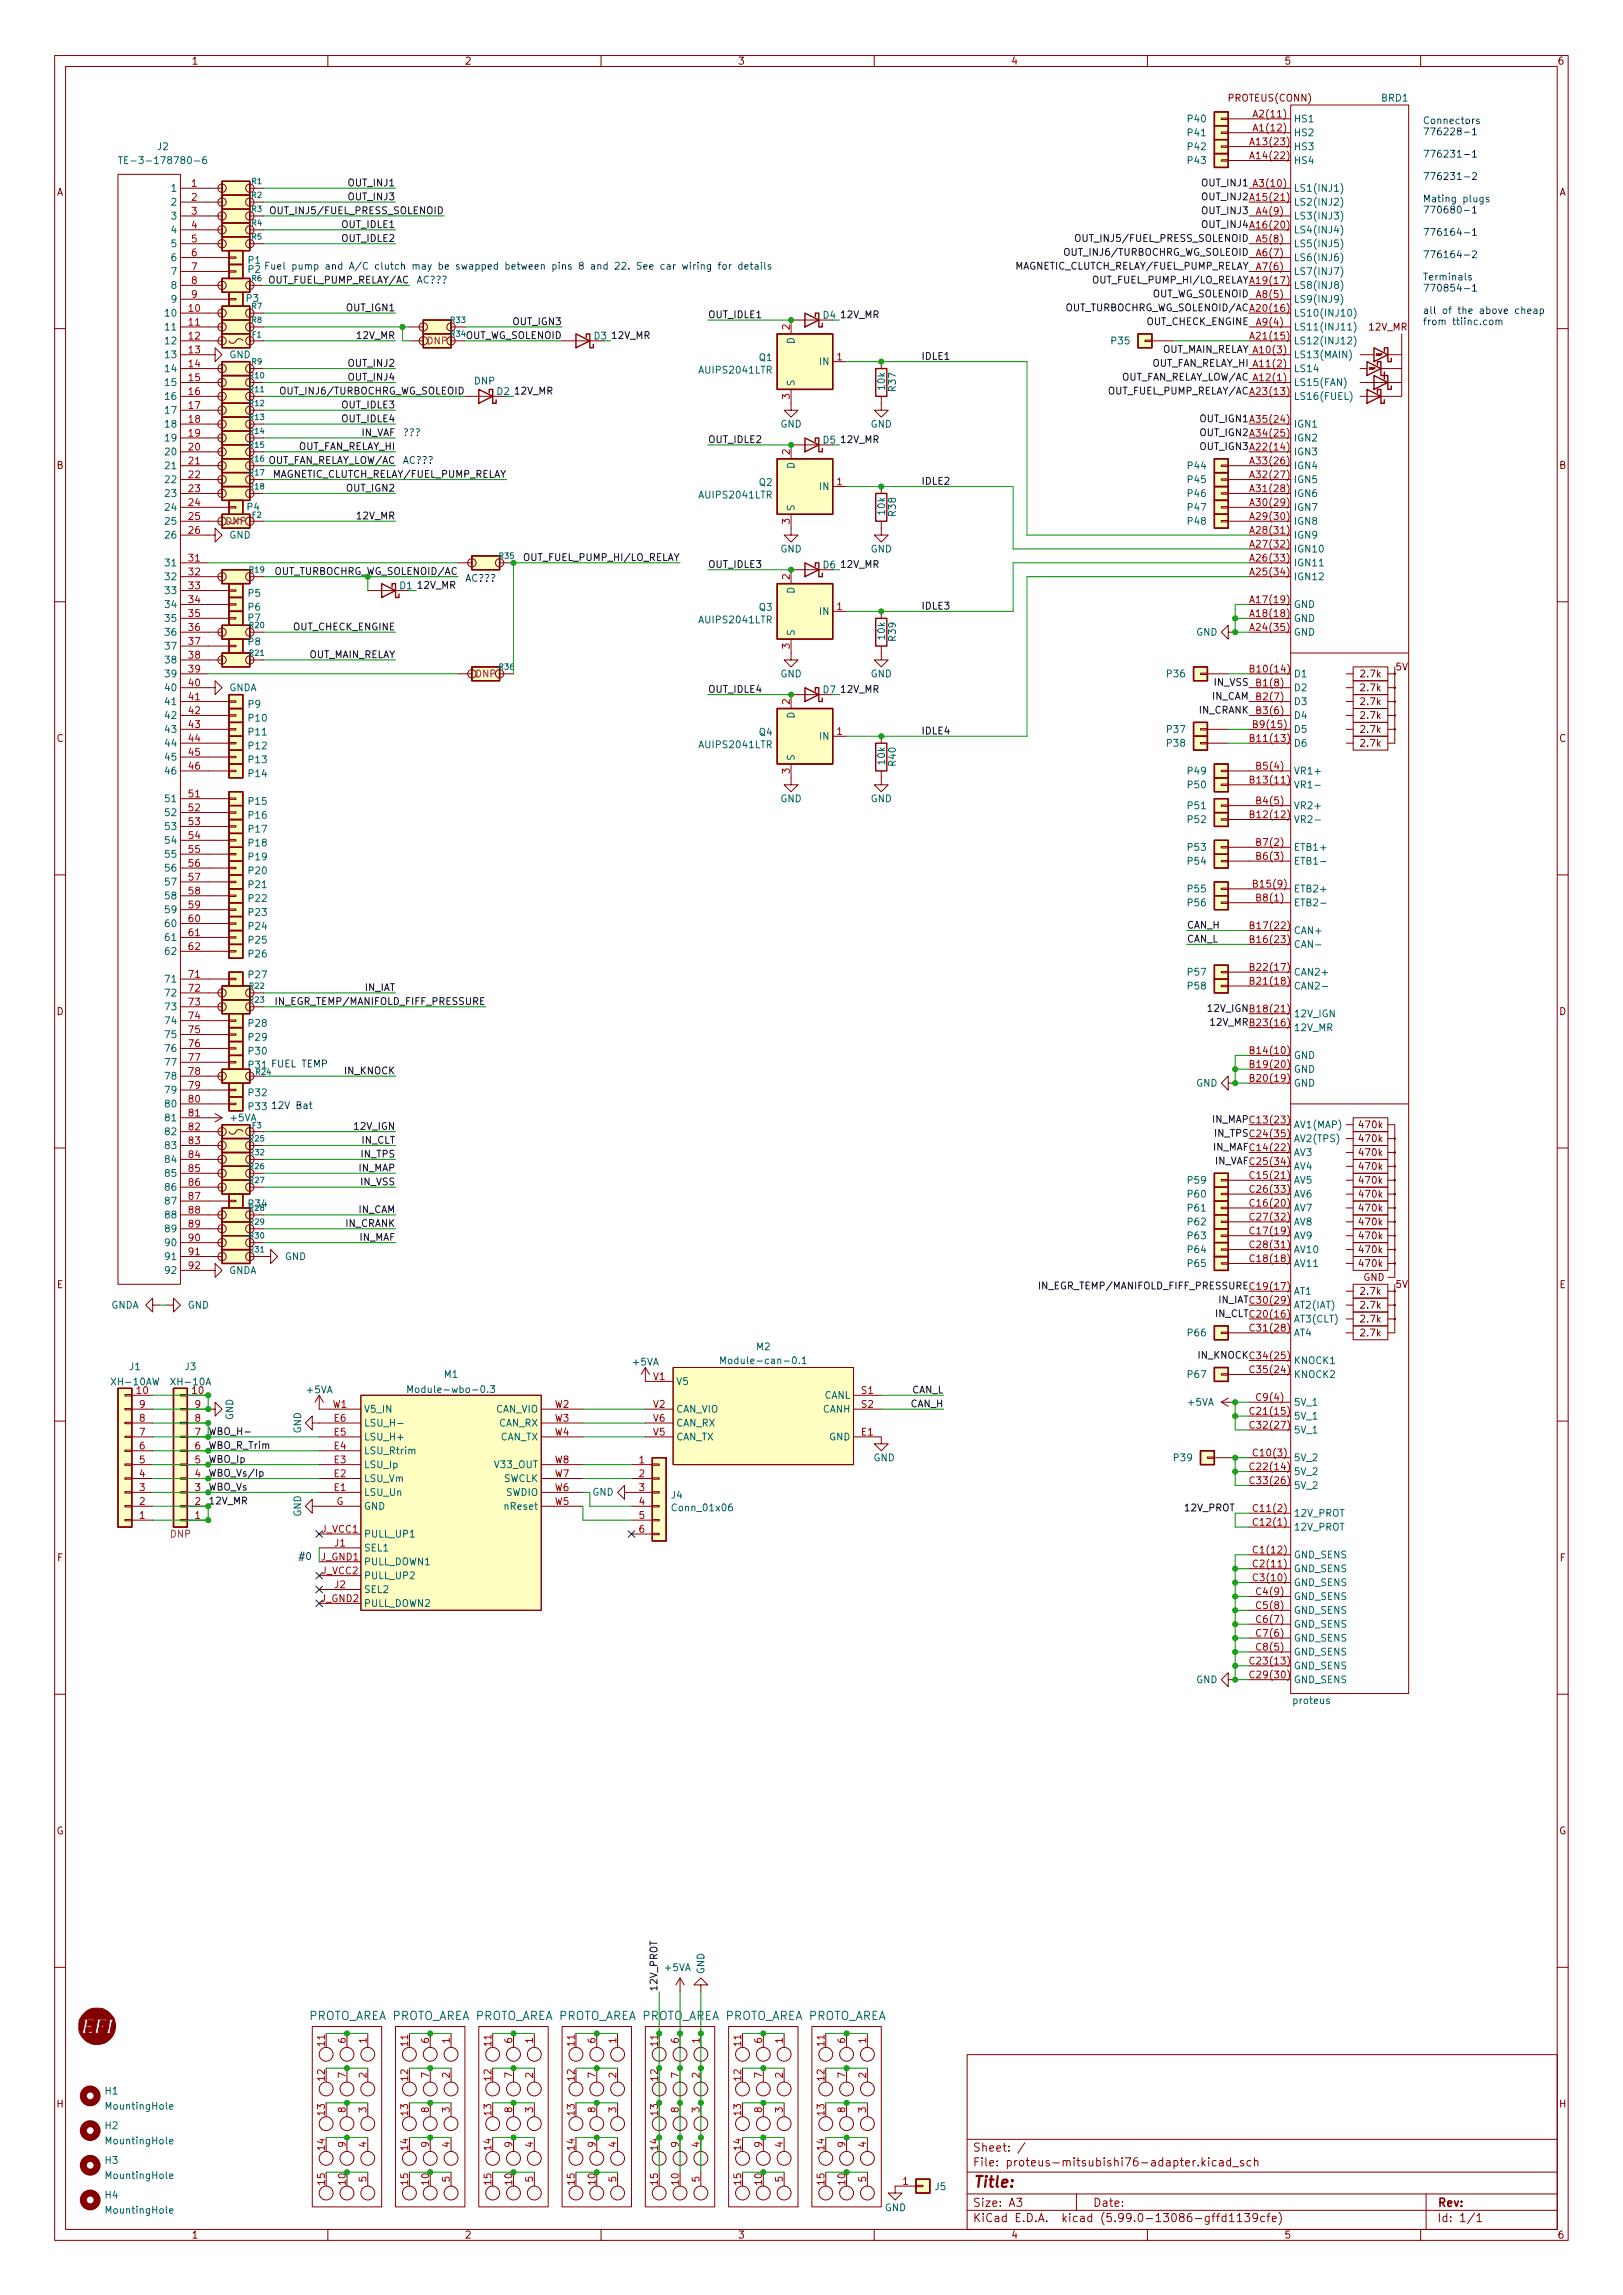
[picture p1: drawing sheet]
<svg xmlns="http://www.w3.org/2000/svg" width="297mm" height="420mm" viewBox="0 0 297 420" stroke-linecap="round" stroke-linejoin="round" font-family="sans-serif">
<defs><g id="words">
<text font-size="2.8" fill="#840000" x="178" y="400.5">Title:</text>
<text font-size="2.1" fill="#006464" x="56.3" y="369.8">PROTO_AREA PROTO_AREA PROTO_AREA PROTO_AREA PROTO_AREA PROTO_AREA PROTO_AREA</text>
<g font-size="2.1" fill="#840000">
<text x="178" y="393.9">Sheet: /</text>
<text x="178" y="396.6">File: proteus-mitsubishi76-adapter.kicad_sch</text>
<text x="178" y="406.8">KiCad E.D.A. kicad (5.99.0-13086-gffd1139cfe)</text>
<text x="178" y="404">Size: A3</text>
<text x="200" y="404">Date:</text>
<text x="263" y="404">Rev:</text>
<text x="263" y="406.8">Id: 1/1</text>
</g>
<g font-size="1.8" fill="#840000">
<text x="35" y="11.8">1</text>
<text x="85" y="11.8">2</text>
<text x="135" y="11.8">3</text>
<text x="185" y="11.8">4</text>
<text x="235" y="11.8">5</text>
<text x="285" y="11.8">6</text>
<text x="224.9" y="18.6">PROTEUS(CONN)</text>
<text x="10.3" y="35.8">A</text>
<text x="285.3" y="35.8">A</text>
<text x="250.6" y="60.5">12V_MR</text>
<text x="10.3" y="85.8">B</text>
<text x="285.3" y="85.8">B</text>
<text x="249.1" y="124">2.7k</text>
<text x="255.5" y="122.7">5V</text>
<text x="249.1" y="131.6">2.7k</text>
<text x="249.1" y="129.1">2.7k</text>
<text x="249.1" y="126.5">2.7k</text>
<text x="10.3" y="135.8">C</text>
<text x="249.1" y="136.7">2.7k</text>
<text x="249.1" y="134.2">2.7k</text>
<text x="285.3" y="135.8">C</text>
<text x="10.3" y="185.8">D</text>
<text x="285.3" y="185.8">D</text>
<text x="248.9" y="209.1">470k</text>
<text x="248.9" y="206.5">470k</text>
<text x="248.9" y="214.2">470k</text>
<text x="248.9" y="211.6">470k</text>
<text x="248.9" y="221.8">470k</text>
<text x="248.9" y="219.2">470k</text>
<text x="248.9" y="216.7">470k</text>
<text x="248.9" y="226.9">470k</text>
<text x="248.9" y="224.3">470k</text>
<text x="248.9" y="231.9">470k</text>
<text x="248.9" y="229.4">470k</text>
<text x="10.4" y="235.8">E</text>
<text x="249.1" y="239.6">2.7k</text>
<text x="249.1" y="237">2.7k</text>
<text x="249.5" y="234.5">GND</text>
<text x="255.5" y="235.8">5V</text>
<text x="285.4" y="235.8">E</text>
<text x="249.1" y="244.6">2.7k</text>
<text x="249.1" y="242.1">2.7k</text>
<text x="10.4" y="285.8">F</text>
<text x="285.5" y="285.8">F</text>
<text x="10.3" y="335.8">G</text>
<text x="285.3" y="335.8">G</text>
<text x="10.3" y="385.8">H</text>
<text x="285.3" y="385.8">H</text>
<text x="35" y="409.8">1</text>
<text x="85" y="409.8">2</text>
<text x="135" y="409.8">3</text>
<text x="185" y="409.8">4</text>
<text x="235" y="409.8">5</text>
<text x="285" y="409.8">6</text>
</g>
<g font-size="1.8" fill="#006464">
<text x="217.4" y="22.4">P40</text>
<text x="236.7" y="22.4">HS1</text>
<text x="252.9" y="18.6">BRD1</text>
<text x="28.8" y="27.5">J2</text>
<text x="217.4" y="24.9">P41</text>
<text x="217.4" y="27.5">P42</text>
<text x="236.7" y="24.9">HS2</text>
<text x="236.7" y="27.5">HS3</text>
<text x="23.9" y="30">TE-3-178780-6</text>
<text x="31.5" y="35.1">1</text>
<text x="217.4" y="30">P43</text>
<text x="236.7" y="30">HS4</text>
<text x="236.7" y="35.1">LS1(INJ1)</text>
<text x="31.5" y="37.6">2</text>
<text x="31.5" y="40.2">3</text>
<text x="236.7" y="37.6">LS2(INJ2)</text>
<text x="236.7" y="40.2">LS3(INJ3)</text>
<text x="31.5" y="42.7">4</text>
<text x="31.5" y="45.3">5</text>
<text x="31.5" y="47.8">6</text>
<text x="236.7" y="42.7">LS4(INJ4)</text>
<text x="236.7" y="45.3">LS5(INJ5)</text>
<text x="236.7" y="47.8">LS6(INJ6)</text>
<text x="31.5" y="50.3">7</text>
<text x="31.5" y="52.9">8</text>
<text x="45.4" y="49.9">P2</text>
<text x="45.4" y="48.3">P1</text>
<text x="236.7" y="52.9">LS8(INJ8)</text>
<text x="236.7" y="50.3">LS7(INJ7)</text>
<text x="30.5" y="58">10</text>
<text x="31.5" y="55.4">9</text>
<text x="45.1" y="55.2">P3</text>
<text x="150.6" y="58.3">D4</text>
<text x="236.7" y="58">LS10(INJ10)</text>
<text x="236.7" y="55.4">LS9(INJ9)</text>
<text x="30.5" y="60.5">11</text>
<text x="30.5" y="63">12</text>
<text x="30.5" y="65.6">13</text>
<text x="42" y="65.6">GND</text>
<text x="108.7" y="62.1">D3</text>
<text x="145.4" y="62.9" transform="rotate(-90 145.4 62.9)">D</text>
<text x="203.5" y="63">P35</text>
<text x="236.7" y="65.6">LS13(MAIN)</text>
<text x="236.7" y="63">LS12(INJ12)</text>
<text x="236.7" y="60.5">LS11(INJ11)</text>
<text x="30.5" y="68.1">14</text>
<text x="30.5" y="70.7">15</text>
<text x="86.8" y="70.4">DNP</text>
<text x="128.2" y="68.4">AUIPS2041LTR</text>
<text x="138.9" y="66.1">Q1</text>
<text x="145.4" y="70.8" transform="rotate(-90 145.4 70.8)">S</text>
<text x="150.1" y="66.8">IN</text>
<text x="162" y="71.3" transform="rotate(-90 162 71.3)">10k</text>
<text x="163.9" y="71.6" transform="rotate(-90 163.9 71.6)">R37</text>
<text x="236.7" y="68.1">LS14</text>
<text x="236.7" y="70.7">LS15(FAN)</text>
<text x="30.5" y="73.2">16</text>
<text x="30.5" y="75.7">17</text>
<text x="91" y="72.3">D2</text>
<text x="236.7" y="73.2">LS16(FUEL)</text>
<text x="30.5" y="78.3">18</text>
<text x="30.5" y="80.8">19</text>
<text x="30.5" y="83.4">20</text>
<text x="142.8" y="78.3">GND</text>
<text x="150.6" y="81.2">D5</text>
<text x="159.3" y="78.3">GND</text>
<text x="236.7" y="83.4">IGN3</text>
<text x="236.7" y="80.8">IGN2</text>
<text x="236.7" y="78.3">IGN1</text>
<text x="30.5" y="85.9">21</text>
<text x="30.5" y="88.4">22</text>
<text x="138.9" y="88.9">Q2</text>
<text x="145.4" y="85.8" transform="rotate(-90 145.4 85.8)">D</text>
<text x="150.1" y="89.7">IN</text>
<text x="217.4" y="88.4">P45</text>
<text x="217.4" y="85.9">P44</text>
<text x="236.7" y="88.4">IGN5</text>
<text x="236.7" y="85.9">IGN4</text>
<text x="30.5" y="91">23</text>
<text x="30.5" y="93.5">24</text>
<text x="45.3" y="93.5">P4</text>
<text x="128.2" y="91.2">AUIPS2041LTR</text>
<text x="145.4" y="93.6" transform="rotate(-90 145.4 93.6)">S</text>
<text x="162" y="94.2" transform="rotate(-90 162 94.2)">10k</text>
<text x="163.9" y="94.4" transform="rotate(-90 163.9 94.4)">R38</text>
<text x="217.4" y="91">P46</text>
<text x="217.4" y="93.5">P47</text>
<text x="236.7" y="93.5">IGN7</text>
<text x="236.7" y="91">IGN6</text>
<text x="30.5" y="96.1">25</text>
<text x="30.5" y="98.6">26</text>
<text x="42" y="98.6">GND</text>
<text x="142.8" y="101.1">GND</text>
<text x="159.3" y="101.1">GND</text>
<text x="217.4" y="96.1">P48</text>
<text x="236.7" y="101.1">IGN10</text>
<text x="236.7" y="98.6">IGN9</text>
<text x="236.7" y="96.1">IGN8</text>
<text x="30.5" y="103.7">31</text>
<text x="30.5" y="106.2">32</text>
<text x="73.2" y="107.9">D1</text>
<text x="150.6" y="104">D6</text>
<text x="236.7" y="106.2">IGN12</text>
<text x="236.7" y="103.7">IGN11</text>
<text x="30.5" y="108.8">33</text>
<text x="30.5" y="111.3">34</text>
<text x="30.5" y="113.8">35</text>
<text x="45.4" y="113.7">P7</text>
<text x="45.4" y="109.2">P5</text>
<text x="45.4" y="111.8">P6</text>
<text x="138.9" y="111.8">Q3</text>
<text x="145.4" y="108.6" transform="rotate(-90 145.4 108.6)">D</text>
<text x="150.1" y="112.6">IN</text>
<text x="236.7" y="111.3">GND</text>
<text x="236.7" y="113.8">GND</text>
<text x="30.5" y="116.4">36</text>
<text x="30.5" y="118.9">37</text>
<text x="45.4" y="118.1">P8</text>
<text x="128.2" y="114.1">AUIPS2041LTR</text>
<text x="145.4" y="116.5" transform="rotate(-90 145.4 116.5)">S</text>
<text x="162" y="117" transform="rotate(-90 162 117)">10k</text>
<text x="163.9" y="117.3" transform="rotate(-90 163.9 117.3)">R39</text>
<text x="218.9" y="116.4">GND</text>
<text x="236.7" y="116.4">GND</text>
<text x="30.5" y="121.5">38</text>
<text x="30.5" y="124">39</text>
<text x="142.8" y="124">GND</text>
<text x="159.3" y="124">GND</text>
<text x="213.6" y="124">P36</text>
<text x="236.7" y="124">D1</text>
<text x="30.5" y="126.5">40</text>
<text x="30.5" y="129.1">41</text>
<text x="30.5" y="131.6">42</text>
<text x="41.9" y="126.5">GNDA</text>
<text x="45.4" y="129.6">P9</text>
<text x="145.4" y="131.5" transform="rotate(-90 145.4 131.5)">D</text>
<text x="150.6" y="126.9">D7</text>
<text x="236.7" y="126.5">D2</text>
<text x="236.7" y="129.1">D3</text>
<text x="236.7" y="131.6">D4</text>
<text x="30.5" y="134.2">43</text>
<text x="30.5" y="136.7">44</text>
<text x="45.6" y="134.6">P11</text>
<text x="45.6" y="132.1">P10</text>
<text x="45.6" y="137.2">P12</text>
<text x="128.2" y="137">AUIPS2041LTR</text>
<text x="138.9" y="134.7">Q4</text>
<text x="150.1" y="135.4">IN</text>
<text x="213.6" y="134.2">P37</text>
<text x="213.6" y="136.7">P38</text>
<text x="236.7" y="136.7">D6</text>
<text x="236.7" y="134.2">D5</text>
<text x="30.5" y="139.2">45</text>
<text x="30.5" y="141.8">46</text>
<text x="45.6" y="142.3">P14</text>
<text x="45.6" y="139.7">P13</text>
<text x="145.4" y="139.4" transform="rotate(-90 145.4 139.4)">S</text>
<text x="162" y="139.9" transform="rotate(-90 162 139.9)">10k</text>
<text x="163.9" y="140.2" transform="rotate(-90 163.9 140.2)">R40</text>
<text x="217.4" y="141.8">P49</text>
<text x="236.7" y="141.8">VR1+</text>
<text x="30.5" y="146.9">51</text>
<text x="30.5" y="149.4">52</text>
<text x="45.6" y="147.3">P15</text>
<text x="45.6" y="149.9">P16</text>
<text x="142.8" y="146.9">GND</text>
<text x="159.3" y="146.9">GND</text>
<text x="217.4" y="144.3">P50</text>
<text x="217.4" y="148.1">P51</text>
<text x="236.7" y="144.3">VR1-</text>
<text x="236.7" y="148.1">VR2+</text>
<text x="30.5" y="151.9">53</text>
<text x="30.5" y="154.5">54</text>
<text x="45.6" y="155">P18</text>
<text x="45.6" y="152.4">P17</text>
<text x="217.4" y="150.7">P52</text>
<text x="217.4" y="155.7">P53</text>
<text x="236.7" y="150.7">VR2-</text>
<text x="236.7" y="155.7">ETB1+</text>
<text x="30.5" y="157">55</text>
<text x="30.5" y="159.6">56</text>
<text x="45.6" y="160">P20</text>
<text x="45.6" y="157.5">P19</text>
<text x="217.4" y="158.3">P54</text>
<text x="236.7" y="158.3">ETB1-</text>
<text x="30.5" y="162.1">57</text>
<text x="30.5" y="164.6">58</text>
<text x="30.5" y="167.2">59</text>
<text x="45.6" y="167.7">P23</text>
<text x="45.6" y="165.1">P22</text>
<text x="45.6" y="162.6">P21</text>
<text x="217.4" y="163.4">P55</text>
<text x="217.4" y="165.9">P56</text>
<text x="236.7" y="163.4">ETB2+</text>
<text x="236.7" y="165.9">ETB2-</text>
<text x="30.5" y="169.7">60</text>
<text x="30.5" y="172.3">61</text>
<text x="45.6" y="172.7">P25</text>
<text x="45.6" y="170.2">P24</text>
<text x="236.7" y="173.5">CAN-</text>
<text x="236.7" y="171">CAN+</text>
<text x="30.5" y="174.8">62</text>
<text x="30.5" y="179.9">71</text>
<text x="45.6" y="175.3">P26</text>
<text x="45.6" y="179.1">P27</text>
<text x="217.4" y="178.6">P57</text>
<text x="236.7" y="178.6">CAN2+</text>
<text x="30.5" y="182.4">72</text>
<text x="30.5" y="185">73</text>
<text x="217.4" y="181.1">P58</text>
<text x="236.7" y="181.1">CAN2-</text>
<text x="30.5" y="187.5">74</text>
<text x="30.5" y="190">75</text>
<text x="45.6" y="190.5">P29</text>
<text x="45.6" y="188">P28</text>
<text x="236.7" y="186.2">12V_IGN</text>
<text x="236.7" y="188.8">12V_MR</text>
<text x="30.5" y="192.6">76</text>
<text x="30.5" y="195.1">77</text>
<text x="30.5" y="197.7">78</text>
<text x="45.6" y="193.1">P30</text>
<text x="236.7" y="193.8">GND</text>
<text x="236.7" y="196.4">GND</text>
<text x="30.5" y="200.2">79</text>
<text x="30.5" y="202.7">80</text>
<text x="45.6" y="200.7">P32</text>
<text x="45.6" y="203.2">P33</text>
<text x="218.9" y="198.9">GND</text>
<text x="236.7" y="198.9">GND</text>
<text x="30.5" y="205.3">81</text>
<text x="30.5" y="207.8">82</text>
<text x="42.2" y="205.3">+5VA</text>
<text x="236.7" y="206.5">AV1(MAP)</text>
<text x="236.7" y="209.1">AV2(TPS)</text>
<text x="30.5" y="210.4">83</text>
<text x="30.5" y="212.9">84</text>
<text x="30.5" y="215.4">85</text>
<text x="236.7" y="211.6">AV3</text>
<text x="236.7" y="214.2">AV4</text>
<text x="30.5" y="218">86</text>
<text x="30.5" y="220.5">87</text>
<text x="45.6" y="221">P34</text>
<text x="217.4" y="221.8">P61</text>
<text x="217.4" y="219.2">P60</text>
<text x="217.4" y="216.7">P59</text>
<text x="236.7" y="216.7">AV5</text>
<text x="236.7" y="221.8">AV7</text>
<text x="236.7" y="219.2">AV6</text>
<text x="30.5" y="223.1">88</text>
<text x="30.5" y="225.6">89</text>
<text x="217.4" y="226.9">P63</text>
<text x="217.4" y="224.3">P62</text>
<text x="236.7" y="226.9">AV9</text>
<text x="236.7" y="224.3">AV8</text>
<text x="30.5" y="228.1">90</text>
<text x="30.5" y="230.7">91</text>
<text x="30.5" y="233.2">92</text>
<text x="41.8" y="233.2">GNDA</text>
<text x="52.1" y="230.7">GND</text>
<text x="217.4" y="231.9">P65</text>
<text x="217.4" y="229.4">P64</text>
<text x="236.7" y="231.9">AV11</text>
<text x="236.7" y="229.4">AV10</text>
<text x="20.3" y="239.6">GNDA</text>
<text x="34.3" y="239.6">GND</text>
<text x="236.7" y="237">AT1</text>
<text x="236.7" y="239.6">AT2(IAT)</text>
<text x="217.4" y="244.6">P66</text>
<text x="236.7" y="242.1">AT3(CLT)</text>
<text x="236.7" y="244.6">AT4</text>
<text x="23.7" y="250.8">J1</text>
<text x="33.9" y="250.8">J3</text>
<text x="115.9" y="250">+5VA</text>
<text x="133.3" y="249.7">Module-can-0.1</text>
<text x="138.5" y="247.2">M2</text>
<text x="236.7" y="249.7">KNOCK1</text>
<text x="20.7" y="253.6">XH-10AW</text>
<text x="31.7" y="253.6">XH-10A</text>
<text x="35.2" y="255.2">10</text>
<text x="56.2" y="255.1">+5VA</text>
<text x="75.9" y="255">Module-wbo-0.3</text>
<text x="81.3" y="252.2">M1</text>
<text x="123.7" y="253.5">V5</text>
<text x="150.8" y="256.1">CANL</text>
<text x="217.4" y="252.3">P67</text>
<text x="217.5" y="257.3">+5VA</text>
<text x="236.7" y="252.3">KNOCK2</text>
<text x="236.7" y="257.3">5V_1</text>
<text x="42.7" y="260" transform="rotate(-90 42.7 260)">GND</text>
<text x="55.1" y="262.4" transform="rotate(-90 55.1 262.4)">GND</text>
<text x="66.5" y="263.7">LSU_H+</text>
<text x="66.5" y="261.2">LSU_H-</text>
<text x="66.5" y="258.6">V5_IN</text>
<text x="90.7" y="258.6">CAN_VIO</text>
<text x="91.3" y="261.2">CAN_RX</text>
<text x="91.5" y="263.7">CAN_TX</text>
<text x="123.7" y="258.6">CAN_VIO</text>
<text x="123.7" y="263.7">CAN_TX</text>
<text x="123.7" y="261.2">CAN_RX</text>
<text x="150.6" y="258.6">CANH</text>
<text x="151.8" y="263.7">GND</text>
<text x="236.7" y="259.9">5V_1</text>
<text x="236.7" y="262.4">5V_1</text>
<text x="66.5" y="268.8">LSU_Ip</text>
<text x="66.5" y="266.2">LSU_Rtrim</text>
<text x="90.7" y="268.8">V33_OUT</text>
<text x="159.9" y="267.5">GND</text>
<text x="214.9" y="267.5">P39</text>
<text x="236.7" y="267.5">5V_2</text>
<text x="66.5" y="273.9">LSU_Un</text>
<text x="66.5" y="271.3">LSU_Vm</text>
<text x="92.1" y="271.3">SWCLK</text>
<text x="92.6" y="273.9">SWDIO</text>
<text x="108.4" y="273.8">GND</text>
<text x="122.9" y="274.4">J4</text>
<text x="236.7" y="270">5V_2</text>
<text x="236.7" y="272.6">5V_2</text>
<text x="55.1" y="277.7" transform="rotate(-90 55.1 277.7)">GND</text>
<text x="66.5" y="276.4">GND</text>
<text x="66.5" y="281.5">PULL_UP1</text>
<text x="92.7" y="276.4">nReset</text>
<text x="123.3" y="276.7">Conn_01x06</text>
<text x="236.7" y="277.7">12V_PROT</text>
<text x="236.7" y="280.2">12V_PROT</text>
<text x="66.5" y="284">SEL1</text>
<text x="66.5" y="286.6">PULL_DOWN1</text>
<text x="236.7" y="285.3">GND_SENS</text>
<text x="236.7" y="287.8">GND_SENS</text>
<text x="66.5" y="291.6">SEL2</text>
<text x="66.5" y="289.1">PULL_UP2</text>
<text x="236.7" y="290.4">GND_SENS</text>
<text x="236.7" y="292.9">GND_SENS</text>
<text x="66.5" y="294.2">PULL_DOWN2</text>
<text x="236.7" y="295.4">GND_SENS</text>
<text x="236.7" y="298">GND_SENS</text>
<text x="236.7" y="305.6">GND_SENS</text>
<text x="236.7" y="300.5">GND_SENS</text>
<text x="236.7" y="303.1">GND_SENS</text>
<text x="218.9" y="308.1">GND</text>
<text x="236.7" y="308.1">GND_SENS</text>
<text x="236.8" y="312">proteus</text>
<text x="121.7" y="360.8">+5VA</text>
<text x="128.9" y="361.4" transform="rotate(-90 128.9 361.4)">GND</text>
<text x="19.3" y="383.4">H1</text>
<text x="19.3" y="389.8">H2</text>
<text x="19.6" y="386.2">MountingHole</text>
<text x="19.6" y="392.6">MountingHole</text>
<text x="19.3" y="396.1">H3</text>
<text x="19.6" y="398.9">MountingHole</text>
<text x="171.1" y="401">J5</text>
<text x="19.3" y="402.5">H4</text>
<text x="19.6" y="405.3">MountingHole</text>
<text x="161.9" y="404.8">GND</text>
</g>
<g font-size="1.8" fill="#a90000">
<text x="229.7" y="21.5">A2(11)</text>
<text x="229.2" y="26.6">A13(23)</text>
<text x="229.2" y="29.1">A14(22)</text>
<text x="229.7" y="24">A1(12)</text>
<text x="35.1" y="34.2">1</text>
<text x="35.1" y="36.7">2</text>
<text x="35.1" y="39.3">3</text>
<text x="35.1" y="41.8">4</text>
<text x="230.2" y="39.3">A4(9)</text>
<text x="35.1" y="44.4">5</text>
<text x="35.1" y="46.9">6</text>
<text x="230.2" y="44.4">A5(8)</text>
<text x="230.2" y="46.9">A6(7)</text>
<text x="35.1" y="49.4">7</text>
<text x="35.1" y="52">8</text>
<text x="230.2" y="49.4">A7(6)</text>
<text x="34.6" y="57.1">10</text>
<text x="34.6" y="59.6">11</text>
<text x="35.1" y="54.5">9</text>
<text x="230.2" y="54.5">A8(5)</text>
<text x="230.2" y="59.6">A9(4)</text>
<text x="34.6" y="62.1">12</text>
<text x="34.6" y="64.7">13</text>
<text x="144.5" y="60.4" transform="rotate(-90 144.5 60.4)">2</text>
<text x="153.2" y="66">1</text>
<text x="229.2" y="62.1">A21(15)</text>
<text x="229.7" y="64.7">A10(3)</text>
<text x="34.6" y="67.2">14</text>
<text x="34.6" y="69.8">15</text>
<text x="229.7" y="67.2">A11(2)</text>
<text x="229.7" y="69.8">A12(1)</text>
<text x="34.6" y="72.3">16</text>
<text x="34.6" y="74.8">17</text>
<text x="34.6" y="77.4">18</text>
<text x="144.5" y="73.1" transform="rotate(-90 144.5 73.1)">3</text>
<text x="34.6" y="79.9">19</text>
<text x="34.6" y="82.5">20</text>
<text x="144.5" y="83.2" transform="rotate(-90 144.5 83.2)">2</text>
<text x="34.6" y="85">21</text>
<text x="34.6" y="87.5">22</text>
<text x="153.2" y="88.8">1</text>
<text x="229.2" y="87.5">A32(27)</text>
<text x="229.2" y="85">A33(26)</text>
<text x="34.6" y="90.1">23</text>
<text x="34.6" y="92.6">24</text>
<text x="34.6" y="95.2">25</text>
<text x="144.5" y="95.9" transform="rotate(-90 144.5 95.9)">3</text>
<text x="229.2" y="95.2">A29(30)</text>
<text x="229.2" y="92.6">A30(29)</text>
<text x="229.2" y="90.1">A31(28)</text>
<text x="34.6" y="97.7">26</text>
<text x="229.2" y="100.2">A27(32)</text>
<text x="229.2" y="97.7">A28(31)</text>
<text x="34.6" y="102.8">31</text>
<text x="34.6" y="105.3">32</text>
<text x="34.6" y="107.9">33</text>
<text x="144.5" y="106.1" transform="rotate(-90 144.5 106.1)">2</text>
<text x="229.2" y="105.3">A25(34)</text>
<text x="229.2" y="102.8">A26(33)</text>
<text x="34.6" y="110.4">34</text>
<text x="34.6" y="112.9">35</text>
<text x="153.2" y="111.7">1</text>
<text x="229.2" y="110.4">A17(19)</text>
<text x="229.2" y="112.9">A18(18)</text>
<text x="34.6" y="115.5">36</text>
<text x="34.6" y="118">37</text>
<text x="144.5" y="118.8" transform="rotate(-90 144.5 118.8)">3</text>
<text x="229.2" y="115.5">A24(35)</text>
<text x="34.6" y="120.6">38</text>
<text x="34.6" y="123.1">39</text>
<text x="34.6" y="125.6">40</text>
<text x="229.2" y="123.1">B10(14)</text>
<text x="230.2" y="125.6">B1(8)</text>
<text x="34.6" y="128.2">41</text>
<text x="34.6" y="130.7">42</text>
<text x="144.5" y="128.9" transform="rotate(-90 144.5 128.9)">2</text>
<text x="230.2" y="128.2">B2(7)</text>
<text x="230.2" y="130.7">B3(6)</text>
<text x="34.6" y="133.3">43</text>
<text x="34.6" y="135.8">44</text>
<text x="153.2" y="134.5">1</text>
<text x="229.2" y="135.8">B11(13)</text>
<text x="229.7" y="133.3">B9(15)</text>
<text x="34.6" y="138.3">45</text>
<text x="34.6" y="140.9">46</text>
<text x="144.5" y="141.6" transform="rotate(-90 144.5 141.6)">3</text>
<text x="229.2" y="143.4">B13(11)</text>
<text x="230.2" y="140.9">B5(4)</text>
<text x="34.6" y="146">51</text>
<text x="34.6" y="148.5">52</text>
<text x="229.2" y="149.8">B12(12)</text>
<text x="230.2" y="147.2">B4(5)</text>
<text x="34.6" y="151">53</text>
<text x="34.6" y="153.6">54</text>
<text x="230.2" y="154.9">B7(2)</text>
<text x="34.6" y="156.1">55</text>
<text x="34.6" y="158.7">56</text>
<text x="34.6" y="161.2">57</text>
<text x="230.2" y="157.4">B6(3)</text>
<text x="34.6" y="163.7">58</text>
<text x="34.6" y="166.3">59</text>
<text x="229.7" y="162.5">B15(9)</text>
<text x="230.2" y="165">B8(1)</text>
<text x="34.6" y="168.8">60</text>
<text x="34.6" y="171.4">61</text>
<text x="34.6" y="173.9">62</text>
<text x="229.2" y="172.6">B16(23)</text>
<text x="229.2" y="170.1">B17(22)</text>
<text x="34.6" y="179">71</text>
<text x="229.2" y="177.7">B22(17)</text>
<text x="34.6" y="181.5">72</text>
<text x="34.6" y="184.1">73</text>
<text x="229.2" y="180.3">B21(18)</text>
<text x="34.6" y="186.6">74</text>
<text x="34.6" y="189.1">75</text>
<text x="34.6" y="191.7">76</text>
<text x="34.6" y="194.2">77</text>
<text x="34.6" y="196.8">78</text>
<text x="229.2" y="193">B14(10)</text>
<text x="229.2" y="195.5">B19(20)</text>
<text x="34.6" y="199.3">79</text>
<text x="34.6" y="201.8">80</text>
<text x="229.2" y="198">B20(19)</text>
<text x="34.6" y="204.4">81</text>
<text x="34.6" y="206.9">82</text>
<text x="34.6" y="209.5">83</text>
<text x="34.6" y="212">84</text>
<text x="34.6" y="214.5">85</text>
<text x="229.2" y="215.8">C15(21)</text>
<text x="34.6" y="217.1">86</text>
<text x="34.6" y="219.6">87</text>
<text x="229.2" y="220.9">C16(20)</text>
<text x="229.2" y="218.4">C26(33)</text>
<text x="34.6" y="222.2">88</text>
<text x="34.6" y="224.7">89</text>
<text x="34.6" y="227.2">90</text>
<text x="229.2" y="226">C17(19)</text>
<text x="229.2" y="223.4">C27(32)</text>
<text x="34.6" y="229.8">91</text>
<text x="34.6" y="232.3">92</text>
<text x="229.2" y="231.1">C18(18)</text>
<text x="229.2" y="228.5">C28(31)</text>
<text x="229.2" y="243.8">C31(28)</text>
<text x="229.2" y="251.4">C35(24)</text>
<text x="25.1" y="255.2">10</text>
<text x="25.5" y="257.7">9</text>
<text x="35.7" y="257.7">9</text>
<text x="60.9" y="257.7">W1</text>
<text x="101.5" y="257.7">W2</text>
<text x="119.6" y="252.6">V1</text>
<text x="119.6" y="257.7">V2</text>
<text x="157.7" y="255.2">S1</text>
<text x="157.7" y="257.7">S2</text>
<text x="230.2" y="256.5">C9(4)</text>
<text x="25.5" y="262.8">7</text>
<text x="25.5" y="260.3">8</text>
<text x="35.7" y="262.8">7</text>
<text x="35.7" y="260.3">8</text>
<text x="61.1" y="262.8">E5</text>
<text x="61.1" y="260.3">E6</text>
<text x="101.5" y="260.3">W3</text>
<text x="101.5" y="262.8">W4</text>
<text x="119.6" y="262.8">V5</text>
<text x="119.6" y="260.3">V6</text>
<text x="157.7" y="262.8">E1</text>
<text x="229.2" y="259">C21(15)</text>
<text x="229.2" y="261.5">C32(27)</text>
<text x="25.5" y="267.9">5</text>
<text x="25.5" y="265.3">6</text>
<text x="35.7" y="267.9">5</text>
<text x="35.7" y="265.3">6</text>
<text x="61.1" y="267.9">E3</text>
<text x="61.1" y="265.3">E4</text>
<text x="101.5" y="267.9">W8</text>
<text x="117" y="267.9">1</text>
<text x="229.2" y="269.2">C22(14)</text>
<text x="229.7" y="266.6">C10(3)</text>
<text x="25.5" y="275.5">2</text>
<text x="25.5" y="273">3</text>
<text x="25.5" y="270.4">4</text>
<text x="35.7" y="275.5">2</text>
<text x="35.7" y="273">3</text>
<text x="35.7" y="270.4">4</text>
<text x="61.1" y="273">E1</text>
<text x="61.1" y="270.4">E2</text>
<text x="61.5" y="275.5">G</text>
<text x="101.5" y="275.5">W5</text>
<text x="101.5" y="273">W6</text>
<text x="101.5" y="270.4">W7</text>
<text x="117" y="270.4">2</text>
<text x="117" y="273">3</text>
<text x="117" y="275.5">4</text>
<text x="229.2" y="271.7">C33(26)</text>
<text x="25.5" y="278">1</text>
<text x="35.7" y="278">1</text>
<text x="58.9" y="280.6">J_VCC1</text>
<text x="117" y="278">5</text>
<text x="117" y="280.6">6</text>
<text x="229.7" y="276.8">C11(2)</text>
<text x="229.7" y="279.3">C12(1)</text>
<text x="58.8" y="285.7">J_GND1</text>
<text x="61.2" y="283.1">J1</text>
<text x="229.7" y="284.4">C1(12)</text>
<text x="229.7" y="286.9">C2(11)</text>
<text x="58.8" y="293.3">J_GND2</text>
<text x="58.9" y="288.2">J_VCC2</text>
<text x="61.2" y="290.7">J2</text>
<text x="229.7" y="289.5">C3(10)</text>
<text x="230.2" y="292">C4(9)</text>
<text x="230.2" y="294.6">C5(8)</text>
<text x="230.2" y="297.1">C6(7)</text>
<text x="230.2" y="299.6">C7(6)</text>
<text x="229.2" y="304.7">C23(13)</text>
<text x="230.2" y="302.2">C8(5)</text>
<text x="229.2" y="307.3">C29(30)</text>
<text x="59.4" y="374.5" transform="rotate(-90 59.4 374.5)">11</text>
<text x="63.2" y="374" transform="rotate(-90 63.2 374)">6</text>
<text x="67.1" y="374" transform="rotate(-90 67.1 374)">1</text>
<text x="74.7" y="374.5" transform="rotate(-90 74.7 374.5)">11</text>
<text x="78.5" y="374" transform="rotate(-90 78.5 374)">6</text>
<text x="82.3" y="374" transform="rotate(-90 82.3 374)">1</text>
<text x="89.9" y="374.5" transform="rotate(-90 89.9 374.5)">11</text>
<text x="93.7" y="374" transform="rotate(-90 93.7 374)">6</text>
<text x="97.5" y="374" transform="rotate(-90 97.5 374)">1</text>
<text x="105.2" y="374.5" transform="rotate(-90 105.2 374.5)">11</text>
<text x="109" y="374" transform="rotate(-90 109 374)">6</text>
<text x="112.8" y="374" transform="rotate(-90 112.8 374)">1</text>
<text x="120.4" y="374.5" transform="rotate(-90 120.4 374.5)">11</text>
<text x="124.2" y="374" transform="rotate(-90 124.2 374)">6</text>
<text x="128" y="374" transform="rotate(-90 128 374)">1</text>
<text x="135.6" y="374.5" transform="rotate(-90 135.6 374.5)">11</text>
<text x="139.4" y="374" transform="rotate(-90 139.4 374)">6</text>
<text x="143.3" y="374" transform="rotate(-90 143.3 374)">1</text>
<text x="150.9" y="374.5" transform="rotate(-90 150.9 374.5)">11</text>
<text x="154.7" y="374" transform="rotate(-90 154.7 374)">6</text>
<text x="158.5" y="374" transform="rotate(-90 158.5 374)">1</text>
<text x="59.4" y="380.9" transform="rotate(-90 59.4 380.9)">12</text>
<text x="63.2" y="380.4" transform="rotate(-90 63.2 380.4)">7</text>
<text x="67.1" y="380.4" transform="rotate(-90 67.1 380.4)">2</text>
<text x="74.7" y="380.9" transform="rotate(-90 74.7 380.9)">12</text>
<text x="78.5" y="380.4" transform="rotate(-90 78.5 380.4)">7</text>
<text x="82.3" y="380.4" transform="rotate(-90 82.3 380.4)">2</text>
<text x="89.9" y="380.9" transform="rotate(-90 89.9 380.9)">12</text>
<text x="93.7" y="380.4" transform="rotate(-90 93.7 380.4)">7</text>
<text x="97.5" y="380.4" transform="rotate(-90 97.5 380.4)">2</text>
<text x="105.2" y="380.9" transform="rotate(-90 105.2 380.9)">12</text>
<text x="109" y="380.4" transform="rotate(-90 109 380.4)">7</text>
<text x="112.8" y="380.4" transform="rotate(-90 112.8 380.4)">2</text>
<text x="120.4" y="380.9" transform="rotate(-90 120.4 380.9)">12</text>
<text x="124.2" y="380.4" transform="rotate(-90 124.2 380.4)">7</text>
<text x="128" y="380.4" transform="rotate(-90 128 380.4)">2</text>
<text x="135.6" y="380.9" transform="rotate(-90 135.6 380.9)">12</text>
<text x="139.4" y="380.4" transform="rotate(-90 139.4 380.4)">7</text>
<text x="143.3" y="380.4" transform="rotate(-90 143.3 380.4)">2</text>
<text x="150.9" y="380.9" transform="rotate(-90 150.9 380.9)">12</text>
<text x="154.7" y="380.4" transform="rotate(-90 154.7 380.4)">7</text>
<text x="158.5" y="380.4" transform="rotate(-90 158.5 380.4)">2</text>
<text x="59.4" y="387.2" transform="rotate(-90 59.4 387.2)">13</text>
<text x="63.2" y="386.7" transform="rotate(-90 63.2 386.7)">8</text>
<text x="67.1" y="386.7" transform="rotate(-90 67.1 386.7)">3</text>
<text x="74.7" y="387.2" transform="rotate(-90 74.7 387.2)">13</text>
<text x="78.5" y="386.7" transform="rotate(-90 78.5 386.7)">8</text>
<text x="82.3" y="386.7" transform="rotate(-90 82.3 386.7)">3</text>
<text x="89.9" y="387.2" transform="rotate(-90 89.9 387.2)">13</text>
<text x="93.7" y="386.7" transform="rotate(-90 93.7 386.7)">8</text>
<text x="97.5" y="386.7" transform="rotate(-90 97.5 386.7)">3</text>
<text x="105.2" y="387.2" transform="rotate(-90 105.2 387.2)">13</text>
<text x="109" y="386.7" transform="rotate(-90 109 386.7)">8</text>
<text x="112.8" y="386.7" transform="rotate(-90 112.8 386.7)">3</text>
<text x="120.4" y="387.2" transform="rotate(-90 120.4 387.2)">13</text>
<text x="124.2" y="386.7" transform="rotate(-90 124.2 386.7)">8</text>
<text x="128" y="386.7" transform="rotate(-90 128 386.7)">3</text>
<text x="135.6" y="387.2" transform="rotate(-90 135.6 387.2)">13</text>
<text x="139.4" y="386.7" transform="rotate(-90 139.4 386.7)">8</text>
<text x="143.3" y="386.7" transform="rotate(-90 143.3 386.7)">3</text>
<text x="150.9" y="387.2" transform="rotate(-90 150.9 387.2)">13</text>
<text x="154.7" y="386.7" transform="rotate(-90 154.7 386.7)">8</text>
<text x="158.5" y="386.7" transform="rotate(-90 158.5 386.7)">3</text>
<text x="59.4" y="393.6" transform="rotate(-90 59.4 393.6)">14</text>
<text x="63.2" y="393.1" transform="rotate(-90 63.2 393.1)">9</text>
<text x="67.1" y="393.1" transform="rotate(-90 67.1 393.1)">4</text>
<text x="74.7" y="393.6" transform="rotate(-90 74.7 393.6)">14</text>
<text x="78.5" y="393.1" transform="rotate(-90 78.5 393.1)">9</text>
<text x="82.3" y="393.1" transform="rotate(-90 82.3 393.1)">4</text>
<text x="89.9" y="393.6" transform="rotate(-90 89.9 393.6)">14</text>
<text x="93.7" y="393.1" transform="rotate(-90 93.7 393.1)">9</text>
<text x="97.5" y="393.1" transform="rotate(-90 97.5 393.1)">4</text>
<text x="105.2" y="393.6" transform="rotate(-90 105.2 393.6)">14</text>
<text x="109" y="393.1" transform="rotate(-90 109 393.1)">9</text>
<text x="112.8" y="393.1" transform="rotate(-90 112.8 393.1)">4</text>
<text x="120.4" y="393.6" transform="rotate(-90 120.4 393.6)">14</text>
<text x="124.2" y="393.1" transform="rotate(-90 124.2 393.1)">9</text>
<text x="128" y="393.1" transform="rotate(-90 128 393.1)">4</text>
<text x="135.6" y="393.6" transform="rotate(-90 135.6 393.6)">14</text>
<text x="139.4" y="393.1" transform="rotate(-90 139.4 393.1)">9</text>
<text x="143.3" y="393.1" transform="rotate(-90 143.3 393.1)">4</text>
<text x="150.9" y="393.6" transform="rotate(-90 150.9 393.6)">14</text>
<text x="154.7" y="393.1" transform="rotate(-90 154.7 393.1)">9</text>
<text x="158.5" y="393.1" transform="rotate(-90 158.5 393.1)">4</text>
<text x="59.4" y="399.9" transform="rotate(-90 59.4 399.9)">15</text>
<text x="63.2" y="399.9" transform="rotate(-90 63.2 399.9)">10</text>
<text x="67.1" y="399.4" transform="rotate(-90 67.1 399.4)">5</text>
<text x="74.7" y="399.9" transform="rotate(-90 74.7 399.9)">15</text>
<text x="78.5" y="399.9" transform="rotate(-90 78.5 399.9)">10</text>
<text x="82.3" y="399.4" transform="rotate(-90 82.3 399.4)">5</text>
<text x="89.9" y="399.9" transform="rotate(-90 89.9 399.9)">15</text>
<text x="93.7" y="399.9" transform="rotate(-90 93.7 399.9)">10</text>
<text x="97.5" y="399.4" transform="rotate(-90 97.5 399.4)">5</text>
<text x="105.2" y="399.9" transform="rotate(-90 105.2 399.9)">15</text>
<text x="109" y="399.9" transform="rotate(-90 109 399.9)">10</text>
<text x="112.8" y="399.4" transform="rotate(-90 112.8 399.4)">5</text>
<text x="120.4" y="399.9" transform="rotate(-90 120.4 399.9)">15</text>
<text x="124.2" y="399.9" transform="rotate(-90 124.2 399.9)">10</text>
<text x="128" y="399.4" transform="rotate(-90 128 399.4)">5</text>
<text x="135.6" y="399.9" transform="rotate(-90 135.6 399.9)">15</text>
<text x="139.4" y="399.9" transform="rotate(-90 139.4 399.9)">10</text>
<text x="143.3" y="399.4" transform="rotate(-90 143.3 399.4)">5</text>
<text x="150.9" y="399.9" transform="rotate(-90 150.9 399.9)">15</text>
<text x="154.7" y="399.9" transform="rotate(-90 154.7 399.9)">10</text>
<text x="158.5" y="399.4" transform="rotate(-90 158.5 399.4)">5</text>
<text x="165.2" y="400">1</text>
</g>
<g font-size="1.8" fill="#0000c2">
<text x="260.3" y="22.7">Connectors</text>
<text x="260.3" y="24.7">776228-1</text>
<text x="260.3" y="28.8">776231-1</text>
<text x="260.3" y="32.9">776231-2</text>
<text x="260.3" y="37">Mating plugs</text>
<text x="260.3" y="39.1">770680-1</text>
<text x="260.3" y="43.2">776164-1</text>
<text x="260.3" y="47.2">776164-2</text>
<text x="48.3" y="49.3">Fuel pump and A/C clutch may be swapped between pins 8 and 22. See car wiring for details</text>
<text x="76.2" y="51.9">AC???</text>
<text x="260.3" y="51.3">Terminals</text>
<text x="260.3" y="53.4">770854-1</text>
<text x="260.3" y="57.5">all of the above cheap</text>
<text x="260.3" y="59.5">from ttiinc.com</text>
<text x="73.7" y="79.8">???</text>
<text x="73.7" y="84.9">AC???</text>
<text x="85.1" y="106.5">AC???</text>
<text x="45.6" y="195.6">P31 FUEL TEMP</text>
<text x="49.5" y="203">12V Bat</text>
<text x="55.2" y="285.6">#0</text>
</g>
<g font-size="1.8" fill="#0f0f0f">
<text x="63.9" y="34.1">OUT_INJ1</text>
<text x="220.1" y="34.1">OUT_INJ1 A3(10)</text>
<text x="50.5" y="39.2">OUT_INJ5/FUEL_PRESS_SOLENOID</text>
<text x="62.7" y="41.7">OUT_IDLE1</text>
<text x="63.9" y="36.6">OUT_INJ3</text>
<text x="220.1" y="39.2">OUT_INJ3</text>
<text x="220.1" y="41.7">OUT_INJ4 A16(20)</text>
<text x="220.1" y="36.6">OUT_INJ2 A15(21)</text>
<text x="62.7" y="44.3">OUT_IDLE2</text>
<text x="195.2" y="46.8">OUT_INJ6/TURBOCHRG_WG_SOLEOID</text>
<text x="197.8" y="44.3">OUT_INJ5/FUEL_PRESS_SOLENOID</text>
<text x="49.5" y="51.9">OUT_FUEL_PUMP_RELAY/AC</text>
<text x="185.8" y="49.3">MAGNETIC_CLUTCH_RELAY/FUEL_PUMP_RELAY</text>
<text x="200.5" y="51.9">OUT_FUEL_PUMP_HI/LO_RELAY A19(17)</text>
<text x="63.5" y="57">OUT_IGN1</text>
<text x="94" y="59.5">OUT_IGN3</text>
<text x="129.5" y="58.2">OUT_IDLE1</text>
<text x="153.7" y="58.2">12V_MR</text>
<text x="195.1" y="57">OUT_TURBOCHRG_WG_SOLENOID/AC A20(16)</text>
<text x="209.8" y="59.5">OUT_CHECK_ENGINE</text>
<text x="210.6" y="54.4">OUT_WG_SOLENOID</text>
<text x="65.5" y="62">12V_MR</text>
<text x="84.9" y="62">OUT_WG_SOLENOID</text>
<text x="111.8" y="62">12V_MR</text>
<text x="169" y="65.9">IDLE1</text>
<text x="212.4" y="64.6">OUT_MAIN_RELAY</text>
<text x="63.9" y="69.7">OUT_INJ4</text>
<text x="63.9" y="67.1">OUT_INJ2</text>
<text x="205.1" y="69.7">OUT_FAN_RELAY_LOW/AC</text>
<text x="210.5" y="67.1">OUT_FAN_RELAY_HI</text>
<text x="51.7" y="72.2">OUT_INJ6/TURBOCHRG_WG_SOLEOID</text>
<text x="62.7" y="74.7">OUT_IDLE3</text>
<text x="62.7" y="77.3">OUT_IDLE4</text>
<text x="94" y="72.2">12V_MR</text>
<text x="203.1" y="72.2">OUT_FUEL_PUMP_RELAY/AC A23(13)</text>
<text x="219.8" y="77.3">OUT_IGN1 A35(24)</text>
<text x="54.3" y="82.4">OUT_FAN_RELAY_HI</text>
<text x="66.1" y="79.8">IN_VAF</text>
<text x="129.5" y="81.1">OUT_IDLE2</text>
<text x="153.7" y="81.1">12V_MR</text>
<text x="219.8" y="82.4">OUT_IGN3 A22(14)</text>
<text x="219.8" y="79.8">OUT_IGN2 A34(25)</text>
<text x="48.9" y="84.9">OUT_FAN_RELAY_LOW/AC</text>
<text x="49.9" y="87.4">MAGNETIC_CLUTCH_RELAY/FUEL_PUMP_RELAY</text>
<text x="63.5" y="90">OUT_IGN2</text>
<text x="169" y="88.7">IDLE2</text>
<text x="65.5" y="95.1">12V_MR</text>
<text x="76.2" y="107.8">12V_MR</text>
<text x="96.4" y="102.7">OUT_FUEL_PUMP_HI/LO_RELAY</text>
<text x="129.5" y="104">OUT_IDLE3</text>
<text x="153.7" y="104">12V_MR</text>
<text x="169" y="111.6">IDLE3</text>
<text x="53.6" y="115.4">OUT_CHECK_ENGINE</text>
<text x="56.2" y="120.5">OUT_MAIN_RELAY</text>
<text x="222.3" y="125.5">IN_VSS</text>
<text x="129.5" y="126.8">OUT_IDLE4</text>
<text x="153.7" y="126.8">12V_MR</text>
<text x="219.5" y="130.6">IN_CRANK</text>
<text x="221.8" y="128.1">IN_CAM</text>
<text x="169" y="134.4">IDLE4</text>
<text x="217.2" y="172.5">CAN_L</text>
<text x="217.2" y="170">CAN_H</text>
<text x="51.2" y="184">IN_EGR_TEMP/MANIFOLD_FIFF_PRESSURE</text>
<text x="66.8" y="181.4">IN_IAT</text>
<text x="221.3" y="185.2">12V_IGN B18(21)</text>
<text x="221.7" y="187.8">12V_MR B23(16)</text>
<text x="63.2" y="196.7">IN_KNOCK</text>
<text x="65.1" y="206.8">12V_IGN</text>
<text x="66.2" y="209.4">IN_CLT</text>
<text x="221.9" y="205.6">IN_MAP C13(23)</text>
<text x="222.4" y="208.1">IN_TPS C24(35)</text>
<text x="65.7" y="214.5">IN_MAP</text>
<text x="66.2" y="211.9">IN_TPS</text>
<text x="222" y="210.6">IN_MAF C14(22)</text>
<text x="222.3" y="213.2">IN_VAF C25(34)</text>
<text x="66.1" y="217">IN_VSS</text>
<text x="63.3" y="224.6">IN_CRANK</text>
<text x="65.6" y="222.1">IN_CAM</text>
<text x="65.8" y="227.2">IN_MAF</text>
<text x="190.9" y="236">IN_EGR_TEMP/MANIFOLD_FIFF_PRESSURE C19(17)</text>
<text x="223" y="238.6">IN_IAT C30(29)</text>
<text x="222.4" y="241.1">IN_CLT C20(16)</text>
<text x="219.4" y="248.7">IN_KNOCK C34(25)</text>
<text x="166.6" y="257.6">CAN_H</text>
<text x="166.8" y="255.1">CAN_L</text>
<text x="38.1" y="275.4">12V_MR</text>
<text x="217" y="276.7">12V_PROT</text>
<text x="120.3" y="364.7" transform="rotate(-90 120.3 364.7)">12V_PROT</text>
</g>
<g font-size="1.8" fill="#840084">
<text x="78.1" y="63">DNP</text>
<text x="41.3" y="96.1">DNP</text>
<text x="87" y="124">DNP</text>
<text x="31.2" y="281.5">DNP</text>
</g>
<g font-size="1.8" fill="#009600">
<text x="50.3" y="105.2">OUT_TURBOCHRG_WG_SOLENOID/AC</text>
<text x="38.1" y="262.7">WBO_H-</text>
<text x="38.1" y="267.8">WBO_Ip</text>
<text x="38.1" y="265.3">WBO_R_Trim</text>
<text x="38.1" y="270.3">WBO_Vs/Ip</text>
<text x="38.1" y="272.9">WBO_Vs</text>
</g>
<g font-size="1.4" fill="#006464">
<text x="46.1" y="33.7">R1</text>
<text x="46.1" y="41.3">R4</text>
<text x="46.1" y="38.8">R3</text>
<text x="46.1" y="36.2">R2</text>
<text x="46.1" y="43.9">R5</text>
<text x="46.1" y="51.5">R6</text>
<text x="46.1" y="59.1">R8</text>
<text x="46.1" y="56.6">R7</text>
<text x="82.5" y="59.1">R33</text>
<text x="46.2" y="61.8">F1</text>
<text x="82.5" y="61.6">R34</text>
<text x="45.7" y="69.3">R10</text>
<text x="45.7" y="71.8">R11</text>
<text x="46.1" y="66.7">R9</text>
<text x="45.7" y="74.3">R12</text>
<text x="45.7" y="76.9">R13</text>
<text x="45.7" y="79.4">R14</text>
<text x="45.7" y="82">R15</text>
<text x="45.7" y="89.6">R18</text>
<text x="45.7" y="84.5">R16</text>
<text x="45.7" y="87">R17</text>
<text x="46.2" y="94.8">F2</text>
<text x="45.7" y="104.8">R19</text>
<text x="91.4" y="102.3">R35</text>
<text x="45.7" y="115">R20</text>
<text x="45.7" y="120.1">R21</text>
<text x="91.4" y="122.6">R36</text>
<text x="45.7" y="183.6">R23</text>
<text x="45.7" y="181">R22</text>
<text x="46.9" y="196.8">R24</text>
<text x="45.7" y="209">R25</text>
<text x="46.2" y="206.6">F3</text>
<text x="45.7" y="214">R26</text>
<text x="45.7" y="211.5">R32</text>
<text x="45.7" y="216.6">R27</text>
<text x="45.7" y="221.7">R28</text>
<text x="45.7" y="224.2">R29</text>
<text x="45.7" y="226.7">R30</text>
<text x="45.7" y="229.3">R31</text>
</g>
<g font-size=".6" fill="#840000">
<text x="251.7" y="65.1">DNP</text>
<text x="250.5" y="67.7">DNP</text>
</g>
</g></defs>
<g fill="none" stroke="#840000" stroke-width=".18">
<path d="M10 10.2h277v400h-277zM12 12.2h273v396h-273zM60 10.2v2M110 10.2v2M160 10.2v2M210 10.2v2M236.2 19.2h21.6v290.8h-21.6zM260 10.2v2M21.6 31.9h11.4v203.2h-11.4zM33 34.5h7.6M33 37h7.6M33 39.5h7.6"/>
<path d="M45.7 34.5h2.6M45.7 37h2.6M45.7 39.5h2.6M223.5 21.6h1.3v.3h-1.3zM223.5 29.3h1.3v.2h-1.3zM223.5 24.2h1.3v.2h-1.3zM223.5 26.7h1.3v.3h-1.3zM224.8 24.3h11.4M224.8 26.8h11.4M224.8 29.4h11.4M224.8 21.8h11.4M228.6 34.5h7.6"/>
<path d="M228.6 37h7.6M228.6 39.5h7.6M33 59.9h7.6M33 57.3h7.6M33 42.1h7.6M33 44.6h7.6M33 47.2h8.9M33 49.7h8.9M33 52.2h7.6M33 54.8h8.9M41.9 54.7h1.3v.2h-1.3zM41.9 47h1.3v.3h-1.3z"/>
<path d="M41.9 49.6h1.3v.2h-1.3zM45.7 59.9h2.6M45.7 57.3h2.6M45.7 42.1h2.6M45.7 44.6h2.6M45.7 52.2h2.6M74.9 59.9h2.6M82.5 59.9h2.6M152.4 58.6h-7.6v2.5M228.6 59.9h7.6M228.6 57.3h7.6M228.6 42.1h7.6"/>
<path d="M228.6 44.6h7.6M228.6 47.2h7.6M228.6 49.7h7.6M228.6 52.2h7.6M228.6 54.8h7.6M10 60.2h2M33 64.9h6.4v-1.2l1.2 1.2-1.2 1.3v-1.3M33 62.4h7.6M33 67.5h7.6M33 70h7.6M33 72.6h7.6M33 75.1h7.6"/>
<path d="M33 77.6h7.6M41.9 62.4a.73 .73 0 0 0 .8 .4 .73 .73 0 0 0 .6-.6 .71 .71 0 0 1 1.2 .2M45.7 62.4h2.6M45.7 67.5h2.6M45.7 70h2.6M45.7 72.6h2.6M45.7 75.1h2.6M45.7 77.6h2.6M74.9 62.4h2.6M82.5 62.4h2.6M85.1 72.6h7.6M102.9 62.4h7.6"/>
<path d="M144.8 71.3v3.8h-1.3l1.3 1.3 1.2-1.3h-1.2M152.4 66.2h2.5M161.3 72.6v2.5h1.3l-1.3 1.3-1.3-1.3h1.3M161.3 66.2v1.3M209.5 62.3h1.3v.2h-1.3zM210.8 62.4h3.8M228.6 62.4h7.6M228.6 64.9h7.6M228.6 67.5h7.6M228.6 70h7.6M228.6 72.6h7.6M228.6 77.6h7.6"/>
<path d="M248.9 64.9h2.6M248.9 67.5h1.3M248.9 70h7.6M252.7 67.5h3.8M254 64.9h2.5M256.5 61.1v11.5h-7.6M285 60.2h2M33 98h6.4v-1.3l1.2 1.3-1.2 1.2v-1.2M33 80.2h7.6M33 82.7h7.6M33 85.3h7.6M33 87.8h7.6"/>
<path d="M33 90.3h7.6M33 92.9h8.9M33 95.4h7.6M41.9 92.8h1.3v.2h-1.3zM45.7 80.2h2.6M45.7 82.7h2.6M45.7 85.3h2.6M45.7 87.8h2.6M45.7 90.3h2.6M45.7 95.4h2.6M144.8 94.1v3.9h-1.3l1.3 1.2 1.2-1.2h-1.2M152.4 81.4h-7.6v2.6"/>
<path d="M152.4 89.1h2.5M161.3 95.4v2.6h1.3l-1.3 1.2-1.3-1.2h1.3M161.3 89.1v1.2M223.5 90.2h1.3v.3h-1.3zM223.5 87.7h1.3v.2h-1.3zM223.5 92.8h1.3v.2h-1.3zM223.5 95.3h1.3v.2h-1.3zM223.5 85.1h1.3v.3h-1.3zM224.8 85.3h11.4M224.8 87.8h11.4M224.8 90.3h11.4M224.8 92.9h11.4"/>
<path d="M224.8 95.4h11.4M228.6 80.2h7.6M228.6 82.7h7.6M228.6 98h7.6M10 110.2h2M33 108.1h8.9M33 115.7h7.6M33 118.3h8.9M33 105.6h7.6M33 110.7h8.9M33 113.2h8.9M33 103h5.1"/>
<path d="M41.9 108h1.3v.2h-1.3zM41.9 118.2h1.3v.2h-1.3zM41.9 110.5h1.3v.3h-1.3zM41.9 113.1h1.3v.2h-1.3zM45.7 115.7h2.6M45.7 105.6h2.6M67.3 108.1h7.6M83.8 103h2.6M91.4 103h2.6M144.8 117v3.8h-1.3l1.3 1.3 1.2-1.3h-1.2M152.4 104.3h-7.6v2.5M152.4 111.9h2.5"/>
<path d="M161.3 118.3v2.5h1.3l-1.3 1.3-1.3-1.3h1.3M161.3 111.9v1.3M224.8 115.7v-1.2l-1.3 1.2 1.3 1.3v-1.3h1.3M228.6 115.7h7.6M228.6 105.6h7.6M228.6 110.7h7.6M228.6 113.2h7.6M228.6 103h7.6M228.6 100.5h7.6M236.2 119.5h21.6M285 110.2h2M33 125.9h6.4v-1.3l1.2 1.3-1.2 1.3v-1.3"/>
<path d="M33 120.8h7.6M33 138.6h8.9M33 123.4h5.1M33 128.4h8.9M33 131h8.9M33 133.5h8.9M33 136.1h8.9M41.9 138.5h1.3v.2h-1.3zM41.9 133.4h1.3v.2h-1.3zM41.9 130.9h1.3v.2h-1.3zM41.9 128.3h1.3v.3h-1.3zM41.9 135.9h1.3v.3h-1.3z"/>
<path d="M45.7 120.8h2.6M83.8 123.4h2.6M91.4 123.4h2.6M144.8 139.9v3.8h-1.3l1.3 1.2 1.2-1.2h-1.2M152.4 127.2h-7.6v2.5M152.4 134.8h2.5M161.3 134.8v1.3M219.7 133.4h1.3v.2h-1.3zM219.7 123.2h1.3v.3h-1.3zM219.7 135.9h1.3v.3h-1.3zM221 123.4h3.8M221 133.5h3.8"/>
<path d="M221 136.1h3.8M228.6 123.4h7.6M228.6 125.9h7.6M228.6 128.4h7.6M228.6 131h7.6M228.6 133.5h7.6M228.6 136.1h7.6M246.4 123.4h1.2M246.4 125.9h1.2M246.4 128.4h1.2M246.4 131h1.2M246.4 133.5h1.2"/>
<path d="M246.4 136.1h1.2M247.6 134.8h6.4v2.5h-6.4zM247.6 132.2h6.4v2.6h-6.4zM247.6 129.7h6.4v2.5h-6.4zM247.6 127.2h6.4v2.5h-6.4zM247.6 124.6h6.4v2.6h-6.4zM247.6 122.1h6.4v2.5h-6.4zM254 123.4h1.3M254 125.9h1.3M254 128.4h1.3M254 131h1.3M254 133.5h1.3"/>
<path d="M255.3 122.1v14h-1.3M33 141.1h8.9M33 158.9h8.9M33 156.4h8.9M33 146.2h8.9M33 148.8h8.9M33 151.3h8.9M33 153.8h8.9M41.9 141h1.3v.3h-1.3zM41.9 158.8h1.3v.2h-1.3zM41.9 156.3h1.3v.2h-1.3zM41.9 153.7h1.3v.3h-1.3z"/>
<path d="M41.9 146.1h1.3v.2h-1.3zM41.9 151.2h1.3v.2h-1.3zM41.9 148.6h1.3v.3h-1.3zM161.3 141.1v2.6h1.3l-1.3 1.2-1.3-1.2h1.3M223.5 143.6h1.3v.2h-1.3zM223.5 141h1.3v.3h-1.3zM223.5 149.9h1.3v.3h-1.3zM223.5 147.4h1.3v.2h-1.3zM223.5 157.5h1.3v.3h-1.3zM223.5 155h1.3v.2h-1.3zM224.8 141.1h11.4M224.8 143.7h11.4"/>
<path d="M224.8 150h11.4M224.8 147.5h11.4M224.8 157.6h11.4M224.8 155.1h11.4M10 160.2h2M33 166.5h8.9M33 164h8.9M33 161.5h8.9M33 169.1h8.9M33 171.6h8.9M33 174.2h8.9M33 179.2h8.9"/>
<path d="M41.9 166.4h1.3v.3h-1.3zM41.9 163.9h1.3v.2h-1.3zM41.9 161.3h1.3v.3h-1.3zM41.9 174h1.3v.3h-1.3zM41.9 171.5h1.3v.2h-1.3zM41.9 179.1h1.3v.3h-1.3zM41.9 169h1.3v.2h-1.3zM223.5 162.6h1.3v.3h-1.3zM223.5 165.1h1.3v.3h-1.3zM223.5 177.8h1.3v.3h-1.3zM224.8 162.7h11.4M224.8 178h11.4"/>
<path d="M224.8 165.3h11.4M228.6 172.9h7.6M228.6 170.3h7.6M285 160.2h2M33 181.8h7.6M33 184.3h7.6M33 186.9h8.9M33 189.4h8.9M33 191.9h8.9M33 194.5h8.9M33 197h7.6M33 199.6h8.9"/>
<path d="M41.9 194.4h1.3v.2h-1.3zM41.9 199.4h1.3v.3h-1.3zM41.9 191.8h1.3v.3h-1.3zM41.9 189.3h1.3v.2h-1.3zM41.9 186.7h1.3v.3h-1.3zM45.7 181.8h2.6M45.7 184.3h2.6M45.7 197h2.6M223.5 180.4h1.3v.2h-1.3zM224.8 198.3v-1.3l-1.3 1.3 1.3 1.3v-1.3h1.3M224.8 180.5h11.4M228.6 193.2h7.6"/>
<path d="M228.6 185.6h7.6M228.6 195.7h7.6M228.6 198.3h7.6M228.6 188.1h7.6M10 210.2h2M33 207.2h7.6M33 202.1h8.9M33 204.6h7.6M33 209.7h7.6M33 212.3h7.7M33 214.8h7.6M33 217.3h7.6"/>
<path d="M33 219.9h8.9M39.4 203.9l1.2 .7M40.6 204.6l-1.2 .8M41.9 219.8h1.3v.2h-1.3zM41.9 202h1.3v.2h-1.3zM41.9 207.2a.73 .73 0 0 0 .8 .4 .73 .73 0 0 0 .6-.6 .71 .71 0 0 1 1.2 .2M45.7 207.2h2.6M45.7 209.7h2.6M45.7 214.8h2.6M45.7 217.3h2.6M45.7 212.3h2.6M223.5 218.5h1.3v.2h-1.3z"/>
<path d="M223.5 215.9h1.3v.3h-1.3zM224.8 218.6h11.4M224.8 216.1h11.4M228.6 213.5h7.6M228.6 211h7.6M228.6 208.4h7.6M228.6 205.9h7.6M236.2 202.1h21.6M246.4 218.6h1.2M246.4 216.1h1.2M246.4 213.5h1.2M246.4 211h1.2"/>
<path d="M246.4 208.4h1.2M246.4 205.9h1.2M247.6 219.9h6.4v2.5h-6.4zM247.6 217.3h6.4v2.6h-6.4zM247.6 214.8h6.4v2.5h-6.4zM247.6 212.3h6.4v2.5h-6.4zM247.6 209.7h6.4v2.6h-6.4zM247.6 207.2h6.4v2.5h-6.4zM247.6 204.6h6.4v2.6h-6.4zM254 218.6h1.3M254 216.1h1.3M254 213.5h1.3"/>
<path d="M254 211h1.3M254 208.4h1.3M254 205.9h1.3v27.9h-1.3M285 210.2h2M27.9 238.9v-1.2l-1.2 1.2 1.2 1.3v-1.3h1.3M30.5 238.9h1.2v-1.2l1.3 1.2-1.3 1.3v-1.3M33 232.6h6.4v-1.3l1.2 1.3-1.2 1.2v-1.2M33 222.4h7.6M33 225h7.6M33 227.5h7.6M33 230h7.6M45.7 230h3.8v-1.2l1.3 1.2-1.3 1.3v-1.3"/>
<path d="M45.7 222.4h2.6M45.7 225h2.6M45.7 227.5h2.6M223.5 231.2h1.3v.2h-1.3zM223.5 221h1.3v.3h-1.3zM223.5 226.1h1.3v.3h-1.3zM223.5 223.6h1.3v.2h-1.3zM223.5 228.6h1.3v.3h-1.3zM224.8 231.3h11.4M224.8 228.8h11.4M224.8 226.2h11.4M224.8 223.7h11.4"/>
<path d="M224.8 221.1h11.4M228.6 238.9h7.6M228.6 236.4h7.6M246.4 238.9h1.2M246.4 236.4h1.2M246.4 231.3h1.2M246.4 228.8h1.2M246.4 226.2h1.2M246.4 223.7h1.2M246.4 221.1h1.2M247.6 237.7h6.4v2.5h-6.4zM247.6 235.1h6.4v2.6h-6.4z"/>
<path d="M247.6 230h6.4v2.6h-6.4zM247.6 227.5h6.4v2.5h-6.4zM247.6 225h6.4v2.5h-6.4zM247.6 222.4h6.4v2.6h-6.4zM254 238.9h1.3M254 236.4h1.3M254 231.3h1.3M254 228.8h1.3M254 226.2h1.3M254 223.7h1.3M254 221.1h1.3M255.3 235.1v8.9h-1.3"/>
<path d="M22.9 255.3h1.2v.3h-1.2zM22.9 257.9h1.2v.2h-1.2zM24.1 255.4h3.8M24.1 258h3.8M33 255.3h1.3v.3h-1.3zM33 257.9h1.3v.2h-1.3zM34.3 258h5.1v1.2l1.2-1.2-1.2-1.3v1.3M34.3 255.4h3.8M58.4 255.4v2.6h7.6M58.4 255.4l-.7 1.3M58.4 255.4l.8 1.3M66 255.4h33.1v39.4h-33.1z"/>
<path d="M99.1 258h7.6M118.1 250.4l-.8 1.2M118.1 250.4v2.5h5.1M118.1 250.4l.8 1.2M118.1 258h5.1M123.2 250.4h33v17.7h-33zM156.2 255.4h5.1M156.2 258h5.1M223.5 251.5h1.3v.3h-1.3zM223.5 243.9h1.3v.2h-1.3zM223.5 256.7h2.6M223.5 256.7l1.3 .8"/>
<path d="M224.8 244h11.4M224.8 251.6h11.4M224.8 255.9l-1.3 .8M228.6 241.5h7.6M228.6 259.2h7.6M228.6 249.1h7.6M228.6 256.7h7.6M246.4 244h1.2M246.4 241.5h1.2M247.6 242.7h6.4v2.6h-6.4zM247.6 240.2h6.4v2.5h-6.4zM254 241.5h1.3"/>
<path d="M10 260.2h2M22.9 260.4h1.2v.2h-1.2zM22.9 262.9h1.2v.3h-1.2zM22.9 265.5h1.2v.2h-1.2zM22.9 268h1.2v.3h-1.2zM22.9 270.6h1.2v.2h-1.2zM22.9 273.1h1.2v.2h-1.2zM22.9 275.6h1.2v.3h-1.2zM22.9 278.2h1.2v.2h-1.2zM24.1 268.1h3.8M24.1 270.7h3.8M24.1 273.2h3.8"/>
<path d="M24.1 275.8h3.8M24.1 278.3h3.8M24.1 263.1h3.8M24.1 260.5h3.8M24.1 265.6h3.8M33 260.4h1.3v.2h-1.3zM33 262.9h1.3v.3h-1.3zM33 265.5h1.3v.2h-1.3zM33 268h1.3v.3h-1.3zM33 270.6h1.3v.2h-1.3zM33 273.1h1.3v.2h-1.3zM33 275.6h1.3v.3h-1.3z"/>
<path d="M33 278.2h1.3v.2h-1.3zM34.3 268.1h3.8M34.3 270.7h3.8M34.3 273.2h3.8M34.3 275.8h3.8M34.3 278.3h3.8M34.3 263.1h3.8M34.3 260.5h3.8M34.3 265.6h3.8M57.1 260.5v1.3l-1.2-1.3 1.2-1.3v1.3h8.9M57.1 275.8v1.2l-1.2-1.2 1.2-1.3v1.3h8.9M58.4 268.1h7.6"/>
<path d="M58.4 270.7h7.6M58.4 273.2h7.6M58.4 263.1h7.6M58.4 265.6h7.6M99.1 268.1h7.6M99.1 270.7h7.6M99.1 273.2h7.6M99.1 275.8h7.6M99.1 263.1h7.6M99.1 260.5h7.6M114.3 273.2v1.3l-1.3-1.3 1.3-1.3v1.3h5.1M115.6 268.1h3.8"/>
<path d="M115.6 270.7h3.8M115.6 275.8h3.8M115.6 278.3h3.8M118.1 263.1h5.1M118.1 260.5h5.1M119.4 278.2h1.2v.2h-1.2zM119.4 275.6h1.2v.3h-1.2zM119.4 273.1h1.2v.2h-1.2zM119.4 270.6h1.2v.2h-1.2zM119.4 268h1.2v.3h-1.2zM156.2 263.1h5.1v1.2h1.3l-1.3 1.3-1.3-1.3h1.3M221 266.7h1.2v.3h-1.2z"/>
<path d="M222.2 266.9h3.9M228.6 266.9h7.6M228.6 277h7.6M228.6 279.6h7.6M228.6 269.4h7.6M228.6 261.8h7.6M228.6 271.9h7.6M285 260.2h2M58.4 280.8h7.6M58.4 283.4h7.6M58.4 291h7.6M58.4 285.9h7.6"/>
<path d="M58.4 293.5h7.6M58.4 288.5h7.6M115.6 280.8h3.8M119.4 280.7h1.2v.3h-1.2zM228.6 284.6h7.6M228.6 287.2h7.6M228.6 289.7h7.6M228.6 292.3h7.6M228.6 294.8h7.6M228.6 297.3h7.6M228.6 299.9h7.6M10 310.2h2"/>
<path d="M224.8 307.5v-1.3l-1.3 1.3 1.3 1.3v-1.3h1.3M228.6 305h7.6M228.6 307.5h7.6M228.6 302.4h7.6M285 310.2h2M10 360.2h2M57.1 371h12.7v33h-12.7zM59.7 372.3v2.5M63.5 372.3v2.5M63.5 378.6v2.6M67.3 372.3v2.5M67.3 378.6v2.6"/>
<path d="M72.4 371h12.7v33h-12.7zM74.9 372.3v2.5M78.7 372.3v2.5M78.7 378.6v2.6M82.5 372.3v2.5M82.5 378.6v2.6M87.6 371h12.7v33h-12.7zM90.2 372.3v2.5M94 372.3v2.5M94 378.6v2.6M97.8 372.3v2.5M97.8 378.6v2.6"/>
<path d="M102.9 371h12.7v33h-12.7zM105.4 372.3v2.5M109.2 372.3v2.5M109.2 378.6v2.6M113 372.3v2.5M113 378.6v2.6M118.1 371h12.7v33h-12.7zM120.6 372.3v2.5M124.5 362.1l-.8 1.3M124.5 362.1v2.6M124.5 372.3v2.5M124.5 378.6v2.6"/>
<path d="M124.5 362.1l.7 1.3M128.3 363.4h1.2l-1.2-1.3-1.3 1.3h1.3v1.3M128.3 372.3v2.5M128.3 378.6v2.6M133.3 371h12.7v33h-12.7zM135.9 372.3v2.5M139.7 372.3v2.5M139.7 378.6v2.6M143.5 372.3v2.5M143.5 378.6v2.6M148.6 371h12.7v33h-12.7zM151.1 372.3v2.5"/>
<path d="M154.9 372.3v2.5M154.9 378.6v2.6M158.7 372.3v2.5M158.7 378.6v2.6M177 376.2h108v32h-108zM285 360.2h2M63.5 385v2.5M63.5 391.3v2.6M67.3 385v2.5M67.3 391.3v2.6M67.3 397.7v2.5M78.7 385v2.5"/>
<path d="M78.7 391.3v2.6M82.5 385v2.5M82.5 391.3v2.6M82.5 397.7v2.5M94 385v2.5M94 391.3v2.6M97.8 385v2.5M97.8 391.3v2.6M97.8 397.7v2.5M109.2 385v2.5M109.2 391.3v2.6M113 385v2.5"/>
<path d="M113 391.3v2.6M113 397.7v2.5M124.5 385v2.5M124.5 391.3v2.6M128.3 385v2.5M128.3 391.3v2.6M128.3 397.7v2.5M139.7 385v2.5M139.7 391.3v2.6M143.5 385v2.5M143.5 391.3v2.6M143.5 397.7v2.5"/>
<path d="M154.9 385v2.5M154.9 391.3v2.6M158.7 385v2.5M158.7 391.3v2.6M158.7 397.7v2.5M177 397.7h108M177 391.7h108M187.6 392.3l-1.3 1.9M220.1 396l.5 .5M220.6 395.5l-.6 .6M221.2 395v.2M221.2 395.5v1"/>
<path d="M222.6 395.6l-.5-.1-.2 .3v.5l.1 .2h.6M223.2 395.6h.6l.1 .9M223.9 395.9l-.5 .1a.29 .29 0 0 0-.3 .3 .29 .29 0 0 0 .3 .2h.5M225.2 395.6l-.4-.1-.3 .3v.5l.1 .2h.6M225.2 395v1.5M225.6 396.7h1.1M227.6 395.6l-.4-.1-.2 .3 .1 .2 .5 .1v.4h-.6M228.9 395.6l-.4-.1-.3 .3v.5l.2 .2h.5M229.6 395.7l.2-.2 .3 .1 .1 .9M229.6 395v1.5M60 408.2v2M110 408.2v2"/>
<path d="M160 408.2v2M167.6 400.1h1.3v.2h-1.3zM167.6 400.2h-3.8v1.3h1.3l-1.3 1.3-1.2-1.3h1.2M177 404.7h108M177 401.7h108M186.1 402.4h.9l-.5 .6 .4 .2v.6l-.2 .1h-.4l-.2-.1M197 401.7v3M210 408.2v2M222.6 405.7h.6M223.2 405.2l-.3 .3v1.2M224.4 405.8l-.5-.1-.3 .3v.5l.2 .2h.6M224.4 405.2v1.5"/>
<path d="M225 405.7l.4-.5v1.5M225 406.7h.9M226.4 405.7l.5-.5v1.5M226.4 406.7h.9M227.8 405.2h.9l-.5 .6 .4 .2v.6l-.2 .1h-.4l-.2-.1M230.1 405.9l-.2 .3-.5-.1-.1-.2 .1-.6 .5-.1 .2 .2a.99 .99 0 0 1-.4 1.3h-.3M231.4 405.8l-.4-.1-.3 .3v.5l.2 .2h.5M231.9 405.7h.5M232.4 405.2l-.3 .3v1.2M232.9 406.2l.7-.1-.1-.3-.4-.1-.2 .3v.7h.6M234.1 405a1.72 1.72 0 0 1 0 2.3M260 408.2v2"/>
<path d="M261 401.7v6.5M269.9 405.2l-1.3 1.9M270.3 405.7l.4-.5v1.5M270.3 406.7h.9"/>
<circle cx="40.6" cy="34.5" r=".76"/>
<circle cx="40.6" cy="39.5" r=".76"/>
<circle cx="40.6" cy="37" r=".76"/>
<circle cx="45.7" cy="39.5" r=".76"/>
<circle cx="45.7" cy="34.5" r=".76"/>
<circle cx="45.7" cy="37" r=".76"/>
<circle cx="40.6" cy="44.6" r=".76"/>
<circle cx="40.6" cy="42.1" r=".76"/>
<circle cx="40.6" cy="57.3" r=".76"/>
<circle cx="40.6" cy="52.2" r=".76"/>
<circle cx="40.6" cy="59.9" r=".76"/>
<circle cx="45.7" cy="57.3" r=".76"/>
<circle cx="45.7" cy="42.1" r=".76"/>
<circle cx="45.7" cy="44.6" r=".76"/>
<circle cx="45.7" cy="52.2" r=".76"/>
<circle cx="45.7" cy="59.9" r=".76"/>
<circle cx="77.5" cy="59.9" r=".76"/>
<circle cx="82.6" cy="59.9" r=".76"/>
<circle cx="40.6" cy="67.5" r=".76"/>
<circle cx="40.6" cy="72.6" r=".76"/>
<circle cx="40.6" cy="62.4" r=".76"/>
<circle cx="40.6" cy="75.1" r=".76"/>
<circle cx="40.6" cy="77.6" r=".76"/>
<circle cx="40.6" cy="70" r=".76"/>
<circle cx="45.7" cy="67.5" r=".76"/>
<circle cx="45.7" cy="77.6" r=".76"/>
<circle cx="45.7" cy="62.4" r=".76"/>
<circle cx="45.7" cy="70" r=".76"/>
<circle cx="45.7" cy="72.6" r=".76"/>
<circle cx="45.7" cy="75.1" r=".76"/>
<circle cx="77.5" cy="62.4" r=".76"/>
<circle cx="82.6" cy="62.4" r=".76"/>
<circle cx="40.6" cy="90.3" r=".76"/>
<circle cx="40.6" cy="80.2" r=".76"/>
<circle cx="40.6" cy="82.7" r=".76"/>
<circle cx="40.6" cy="85.3" r=".76"/>
<circle cx="40.6" cy="87.8" r=".76"/>
<circle cx="40.6" cy="95.4" r=".76"/>
<circle cx="45.7" cy="90.3" r=".76"/>
<circle cx="45.7" cy="87.8" r=".76"/>
<circle cx="45.7" cy="85.3" r=".76"/>
<circle cx="45.7" cy="80.2" r=".76"/>
<circle cx="45.7" cy="82.7" r=".76"/>
<circle cx="45.7" cy="95.4" r=".76"/>
<circle cx="40.6" cy="105.6" r=".76"/>
<circle cx="40.6" cy="115.7" r=".76"/>
<circle cx="45.7" cy="115.7" r=".76"/>
<circle cx="45.7" cy="105.6" r=".76"/>
<circle cx="86.4" cy="103" r=".76"/>
<circle cx="91.4" cy="103" r=".76"/>
<circle cx="40.6" cy="120.8" r=".76"/>
<circle cx="45.7" cy="120.8" r=".76"/>
<circle cx="86.4" cy="123.4" r=".76"/>
<circle cx="91.4" cy="123.4" r=".76"/>
<circle cx="255.3" cy="128.4" r=".14"/>
<circle cx="255.3" cy="123.4" r=".14"/>
<circle cx="255.3" cy="131" r=".14"/>
<circle cx="255.3" cy="133.5" r=".14"/>
<circle cx="255.3" cy="125.9" r=".14"/>
<circle cx="40.6" cy="184.3" r=".76"/>
<circle cx="40.6" cy="181.8" r=".76"/>
<circle cx="40.6" cy="197" r=".76"/>
<circle cx="45.7" cy="181.8" r=".76"/>
<circle cx="45.7" cy="197" r=".76"/>
<circle cx="45.7" cy="184.3" r=".76"/>
<circle cx="40.6" cy="207.2" r=".76"/>
<circle cx="40.6" cy="209.7" r=".76"/>
<circle cx="40.6" cy="214.8" r=".76"/>
<circle cx="40.6" cy="217.3" r=".76"/>
<circle cx="40.7" cy="212.3" r=".76"/>
<circle cx="45.7" cy="207.2" r=".76"/>
<circle cx="45.7" cy="217.3" r=".76"/>
<circle cx="45.7" cy="209.7" r=".76"/>
<circle cx="45.7" cy="214.8" r=".76"/>
<circle cx="45.7" cy="212.3" r=".76"/>
<circle cx="255.3" cy="211" r=".14"/>
<circle cx="255.3" cy="208.4" r=".14"/>
<circle cx="255.3" cy="218.6" r=".14"/>
<circle cx="255.3" cy="213.5" r=".14"/>
<circle cx="255.3" cy="216.1" r=".14"/>
<circle cx="40.6" cy="230" r=".76"/>
<circle cx="40.6" cy="222.4" r=".76"/>
<circle cx="40.6" cy="225" r=".76"/>
<circle cx="40.6" cy="227.5" r=".76"/>
<circle cx="45.7" cy="225" r=".76"/>
<circle cx="45.7" cy="227.5" r=".76"/>
<circle cx="45.7" cy="222.4" r=".76"/>
<circle cx="45.7" cy="230" r=".76"/>
<circle cx="255.3" cy="223.7" r=".14"/>
<circle cx="255.3" cy="236.4" r=".14"/>
<circle cx="255.3" cy="221.1" r=".14"/>
<circle cx="255.3" cy="226.2" r=".14"/>
<circle cx="255.3" cy="228.8" r=".14"/>
<circle cx="255.3" cy="231.3" r=".14"/>
<circle cx="255.3" cy="238.9" r=".14"/>
<circle cx="255.3" cy="241.5" r=".14"/>
<circle cx="59.7" cy="376.1" r="1.27"/>
<circle cx="63.5" cy="376.1" r="1.27"/>
<circle cx="67.3" cy="376.1" r="1.27"/>
<circle cx="74.9" cy="376.1" r="1.27"/>
<circle cx="78.7" cy="376.1" r="1.27"/>
<circle cx="82.5" cy="376.1" r="1.27"/>
<circle cx="90.2" cy="376.1" r="1.27"/>
<circle cx="94" cy="376.1" r="1.27"/>
<circle cx="97.8" cy="376.1" r="1.27"/>
<circle cx="105.4" cy="376.1" r="1.27"/>
<circle cx="109.2" cy="376.1" r="1.27"/>
<circle cx="113" cy="376.1" r="1.27"/>
<circle cx="120.6" cy="376.1" r="1.27"/>
<circle cx="124.5" cy="376.1" r="1.27"/>
<circle cx="128.3" cy="376.1" r="1.27"/>
<circle cx="135.9" cy="376.1" r="1.27"/>
<circle cx="139.7" cy="376.1" r="1.27"/>
<circle cx="143.5" cy="376.1" r="1.27"/>
<circle cx="151.1" cy="376.1" r="1.27"/>
<circle cx="154.9" cy="376.1" r="1.27"/>
<circle cx="158.7" cy="376.1" r="1.27"/>
<circle cx="59.7" cy="395.1" r="1.27"/>
<circle cx="59.7" cy="388.8" r="1.27"/>
<circle cx="59.7" cy="382.4" r="1.27"/>
<circle cx="63.5" cy="395.1" r="1.27"/>
<circle cx="63.5" cy="382.4" r="1.27"/>
<circle cx="63.5" cy="388.8" r="1.27"/>
<circle cx="67.3" cy="395.1" r="1.27"/>
<circle cx="67.3" cy="388.8" r="1.27"/>
<circle cx="67.3" cy="382.4" r="1.27"/>
<circle cx="74.9" cy="395.1" r="1.27"/>
<circle cx="74.9" cy="388.8" r="1.27"/>
<circle cx="74.9" cy="382.4" r="1.27"/>
<circle cx="78.7" cy="395.1" r="1.27"/>
<circle cx="78.7" cy="382.4" r="1.27"/>
<circle cx="78.7" cy="388.8" r="1.27"/>
<circle cx="82.5" cy="395.1" r="1.27"/>
<circle cx="82.5" cy="388.8" r="1.27"/>
<circle cx="82.5" cy="382.4" r="1.27"/>
<circle cx="90.2" cy="395.1" r="1.27"/>
<circle cx="90.2" cy="388.8" r="1.27"/>
<circle cx="90.2" cy="382.4" r="1.27"/>
<circle cx="94" cy="395.1" r="1.27"/>
<circle cx="94" cy="388.8" r="1.27"/>
<circle cx="94" cy="382.4" r="1.27"/>
<circle cx="97.8" cy="395.1" r="1.27"/>
<circle cx="97.8" cy="388.8" r="1.27"/>
<circle cx="97.8" cy="382.4" r="1.27"/>
<circle cx="105.4" cy="395.1" r="1.27"/>
<circle cx="105.4" cy="382.4" r="1.27"/>
<circle cx="105.4" cy="388.8" r="1.27"/>
<circle cx="109.2" cy="395.1" r="1.27"/>
<circle cx="109.2" cy="382.4" r="1.27"/>
<circle cx="109.2" cy="388.8" r="1.27"/>
<circle cx="113" cy="395.1" r="1.27"/>
<circle cx="113" cy="382.4" r="1.27"/>
<circle cx="113" cy="388.8" r="1.27"/>
<circle cx="120.6" cy="395.1" r="1.27"/>
<circle cx="120.6" cy="382.4" r="1.27"/>
<circle cx="120.6" cy="388.8" r="1.27"/>
<circle cx="124.5" cy="395.1" r="1.27"/>
<circle cx="124.5" cy="382.4" r="1.27"/>
<circle cx="124.5" cy="388.8" r="1.27"/>
<circle cx="128.3" cy="395.1" r="1.27"/>
<circle cx="128.3" cy="382.4" r="1.27"/>
<circle cx="128.3" cy="388.8" r="1.27"/>
<circle cx="135.9" cy="395.1" r="1.27"/>
<circle cx="135.9" cy="388.8" r="1.27"/>
<circle cx="135.9" cy="382.4" r="1.27"/>
<circle cx="139.7" cy="395.1" r="1.27"/>
<circle cx="139.7" cy="382.4" r="1.27"/>
<circle cx="139.7" cy="388.8" r="1.27"/>
<circle cx="143.5" cy="395.1" r="1.27"/>
<circle cx="143.5" cy="382.4" r="1.27"/>
<circle cx="143.5" cy="388.8" r="1.27"/>
<circle cx="151.1" cy="395.1" r="1.27"/>
<circle cx="151.1" cy="382.4" r="1.27"/>
<circle cx="151.1" cy="388.8" r="1.27"/>
<circle cx="154.9" cy="395.1" r="1.27"/>
<circle cx="154.9" cy="382.4" r="1.27"/>
<circle cx="154.9" cy="388.8" r="1.27"/>
<circle cx="158.7" cy="395.1" r="1.27"/>
<circle cx="158.7" cy="382.4" r="1.27"/>
<circle cx="158.7" cy="388.8" r="1.27"/>
<circle cx="59.7" cy="401.5" r="1.27"/>
<circle cx="63.5" cy="401.5" r="1.27"/>
<circle cx="67.3" cy="401.5" r="1.27"/>
<circle cx="74.9" cy="401.5" r="1.27"/>
<circle cx="78.7" cy="401.5" r="1.27"/>
<circle cx="82.5" cy="401.5" r="1.27"/>
<circle cx="90.2" cy="401.5" r="1.27"/>
<circle cx="94" cy="401.5" r="1.27"/>
<circle cx="97.8" cy="401.5" r="1.27"/>
<circle cx="105.4" cy="401.5" r="1.27"/>
<circle cx="109.2" cy="401.5" r="1.27"/>
<circle cx="113" cy="401.5" r="1.27"/>
<circle cx="120.6" cy="401.5" r="1.27"/>
<circle cx="124.5" cy="401.5" r="1.27"/>
<circle cx="128.3" cy="401.5" r="1.27"/>
<circle cx="135.9" cy="401.5" r="1.27"/>
<circle cx="139.7" cy="401.5" r="1.27"/>
<circle cx="143.5" cy="401.5" r="1.27"/>
<circle cx="151.1" cy="401.5" r="1.27"/>
<circle cx="154.9" cy="401.5" r="1.27"/>
<circle cx="158.7" cy="401.5" r="1.27"/>
</g>
<g fill="#ffffc2" stroke="#ffffc2" stroke-width=".18">
<path d="M41.9 106.8h2.5v2.6h-2.5z"/>
<path d="M40.6 114.5h5.1v2.5h-5.1z"/>
<path d="M41.9 117h2.5v2.5h-2.5z"/>
<path d="M40.6 104.3h5.1v2.5h-5.1z"/>
<path d="M41.9 109.4h2.5v2.5h-2.5z"/>
<path d="M41.9 139.9h2.5v2.5h-2.5z"/>
<path d="M77.5 58.6h5v2.5h-5z"/>
<path d="M167.6 398.9h2.6v2.6h-2.6z"/>
<path d="M41.9 111.9h2.5v2.6h-2.5z"/>
<path d="M40.6 119.5h5.1v2.6h-5.1z"/>
<path d="M41.9 165.3h2.5v2.5h-2.5z"/>
<path d="M119.4 266.9h2.5v15.2h-2.5z"/>
<path d="M41.9 162.7h2.5v2.6h-2.5z"/>
<path d="M41.9 157.6h2.5v2.6h-2.5z"/>
<path d="M41.9 160.2h2.5v2.5h-2.5z"/>
<path d="M41.9 137.3h2.5v2.6h-2.5z"/>
<path d="M41.9 155.1h2.5v2.5h-2.5z"/>
<path d="M40.6 205.9h5.1v2.5h-5.1z"/>
<path d="M41.9 53.5h2.5v2.5h-2.5z"/>
<path d="M40.6 43.3h5.1v2.6h-5.1z"/>
<path d="M41.9 132.2h2.5v2.6h-2.5z"/>
<path d="M41.9 152.6h2.5v2.5h-2.5z"/>
<path d="M41.9 144.9h2.5v2.6h-2.5z"/>
<path d="M40.6 33.2h5.1v2.5h-5.1z"/>
<path d="M40.6 40.8h5.1v2.5h-5.1z"/>
<path d="M41.9 129.7h2.5v2.5h-2.5z"/>
<path d="M41.9 150h2.5v2.6h-2.5z"/>
<path d="M41.9 147.5h2.5v2.5h-2.5z"/>
<path d="M40.6 89.1h5.1v2.5h-5.1z"/>
<path d="M41.9 127.2h2.5v2.5h-2.5z"/>
<path d="M77.5 61.1h5v2.6h-5z"/>
<path d="M40.6 68.7h5.1v2.6h-5.1z"/>
<path d="M40.6 71.3h5.1v2.5h-5.1z"/>
<path d="M40.6 66.2h5.1v2.5h-5.1z"/>
<path d="M40.6 73.8h5.1v2.6h-5.1z"/>
<path d="M40.6 78.9h5.1v2.5h-5.1z"/>
<path d="M40.6 84h5.1v2.5h-5.1z"/>
<path d="M40.6 76.4h5.1v2.5h-5.1z"/>
<path d="M40.6 86.5h5.1v2.6h-5.1z"/>
<path d="M142.2 61.1h10.2v10.2h-10.2z"/>
<path d="M142.2 84h10.2v10.1h-10.2z"/>
<path d="M222.2 142.4h2.6v2.5h-2.6z"/>
<path d="M222.2 139.9h2.6v2.5h-2.6z"/>
<path d="M222.2 148.8h2.6v2.5h-2.6z"/>
<path d="M222.2 146.2h2.6v2.6h-2.6z"/>
<path d="M222.2 156.4h2.6v2.5h-2.6z"/>
<path d="M222.2 153.8h2.6v2.6h-2.6z"/>
<path d="M222.2 20.5h2.6v2.5h-2.6z"/>
<path d="M222.2 161.5h2.6v2.5h-2.6z"/>
<path d="M222.2 164h2.6v2.5h-2.6z"/>
<path d="M218.4 132.2h2.6v2.6h-2.6z"/>
<path d="M218.4 122.1h2.6v2.5h-2.6z"/>
<path d="M218.4 134.8h2.6v2.5h-2.6z"/>
<path d="M222.2 250.4h2.6v2.5h-2.6z"/>
<path d="M219.7 265.6h2.5v2.5h-2.5z"/>
<path d="M123.2 250.4h33v17.7h-33z"/>
<path d="M222.2 89.1h2.6v2.5h-2.6z"/>
<path d="M222.2 86.5h2.6v2.6h-2.6z"/>
<path d="M222.2 91.6h2.6v2.5h-2.6z"/>
<path d="M222.2 94.1h2.6v2.6h-2.6z"/>
<path d="M222.2 84h2.6v2.5h-2.6z"/>
<path d="M208.3 61.1h2.5v2.6h-2.5z"/>
<path d="M222.2 28.1h2.6v2.5h-2.6z"/>
<path d="M222.2 23h2.6v2.6h-2.6z"/>
<path d="M222.2 25.6h2.6v2.5h-2.6z"/>
<path d="M222.2 179.2h2.6v2.6h-2.6z"/>
<path d="M222.2 176.7h2.6v2.5h-2.6z"/>
<path d="M222.2 230h2.6v2.6h-2.6z"/>
<path d="M222.2 219.9h2.6v2.5h-2.6z"/>
<path d="M222.2 225h2.6v2.5h-2.6z"/>
<path d="M222.2 222.4h2.6v2.6h-2.6z"/>
<path d="M222.2 217.3h2.6v2.6h-2.6z"/>
<path d="M222.2 214.8h2.6v2.5h-2.6z"/>
<path d="M222.2 227.5h2.6v2.5h-2.6z"/>
<path d="M222.2 242.7h2.6v2.6h-2.6z"/>
<path d="M40.6 228.8h5.1v2.5h-5.1z"/>
<path d="M40.7 211h5v2.5h-5z"/>
<path d="M40.6 213.5h5.1v2.6h-5.1z"/>
<path d="M40.6 208.4h5.1v2.6h-5.1z"/>
<path d="M40.6 216.1h5.1v2.5h-5.1z"/>
<path d="M142.2 129.7h10.2v10.2h-10.2z"/>
<path d="M40.6 81.4h5.1v2.6h-5.1z"/>
<path d="M142.2 106.8h10.2v10.2h-10.2z"/>
<path d="M40.6 58.6h5.1v2.5h-5.1z"/>
<path d="M40.6 38.3h5.1v2.5h-5.1z"/>
<path d="M40.6 35.7h5.1v2.6h-5.1z"/>
<path d="M40.6 61.1h5.1v2.6h-5.1z"/>
<path d="M40.6 56h5.1v2.6h-5.1z"/>
<path d="M41.9 218.6h2.5v2.5h-2.5z"/>
<path d="M40.6 223.7h5.1v2.5h-5.1z"/>
<path d="M40.6 226.2h5.1v2.6h-5.1z"/>
<path d="M40.6 221.1h5.1v2.6h-5.1z"/>
<path d="M41.9 193.2h2.5v2.5h-2.5z"/>
<path d="M41.9 198.3h2.5v2.5h-2.5z"/>
<path d="M41.9 200.8h2.5v2.6h-2.5z"/>
<path d="M40.6 195.7h5.1v2.6h-5.1z"/>
<path d="M41.9 190.7h2.5v2.5h-2.5z"/>
<path d="M40.6 183h5.1v2.6h-5.1z"/>
<path d="M41.9 188.1h2.5v2.6h-2.5z"/>
<path d="M41.9 185.6h2.5v2.5h-2.5z"/>
<path d="M41.9 172.9h2.5v2.5h-2.5z"/>
<path d="M41.9 170.3h2.5v2.6h-2.5z"/>
<path d="M21.6 254.2h2.5v25.4h-2.5z"/>
<path d="M31.7 254.2h2.6v25.4h-2.6z"/>
<path d="M41.9 178h2.5v2.5h-2.5z"/>
<path d="M40.6 180.5h5.1v2.5h-5.1z"/>
<path d="M41.9 167.8h2.5v2.5h-2.5z"/>
<path d="M86.4 122.1h5v2.5h-5z"/>
<path d="M66 255.4h33.1v39.4h-33.1z"/>
<path d="M40.6 51h5.1v2.5h-5.1z"/>
<path d="M41.9 45.9h2.5v2.5h-2.5z"/>
<path d="M41.9 48.4h2.5v2.6h-2.5z"/>
<path d="M41.9 134.8h2.5v2.5h-2.5z"/>
<path d="M86.4 101.8h5v2.5h-5z"/>
<path d="M40.6 94.1h5.1v2.6h-5.1z"/>
<path d="M41.9 91.6h2.5v2.5h-2.5z"/>
</g>
<g fill="none" stroke="#840000" stroke-width=".25">
<path d="M40.6 33.2h5.1v2.5h-5.1zM40.6 38.3h5.1v2.5h-5.1zM40.6 35.7h5.1v2.6h-5.1zM222.2 20.5h2.6v2.5h-2.6zM222.2 28.1h2.6v2.5h-2.6zM222.2 23h2.6v2.6h-2.6zM222.2 25.6h2.6v2.5h-2.6zM40.6 43.3h5.1v2.6h-5.1zM40.6 40.8h5.1v2.5h-5.1zM40.6 58.6h5.1v2.5h-5.1zM40.6 56h5.1v2.6h-5.1zM40.6 51h5.1v2.5h-5.1z"/>
<path d="M41.9 53.5h2.5v2.5h-2.5zM41.9 45.9h2.5v2.5h-2.5zM41.9 48.4h2.5v2.6h-2.5zM77.5 58.6h5v2.5h-5zM147.3 57.3l2.6 1.3-2.6 1.3zM149.2 58v-.7h.7v2.6h.6v-.7M40.6 68.7h5.1v2.6h-5.1zM40.6 71.3h5.1v2.5h-5.1zM40.6 66.2h5.1v2.5h-5.1zM40.6 73.8h5.1v2.6h-5.1zM40.6 78.9h5.1v2.5h-5.1zM40.6 76.4h5.1v2.5h-5.1z"/>
<path d="M40.6 61.1h5.1v2.6h-5.1zM77.5 61.1h5v2.6h-5zM87.6 71.3l2.6 1.3-2.6 1.2zM89.5 71.9v-.6h.7v2.5h.6v-.6M105.4 61.1l2.5 1.3-2.5 1.3zM107.3 61.8v-.7h.6v2.6h.7v-.7M142.2 61.1h10.2v10.2h-10.2zM160.3 67.5h2v5.1h-2zM208.3 61.1h2.5v2.6h-2.5zM250.2 71.3l2.5 1.3-2.5 1.2zM250.2 66.2l2.5 1.3-2.5 1.2zM251.5 68.7l2.5 1.3-2.5 1.3z"/>
<path d="M251.5 63.7l2.5 1.2-2.5 1.3zM252.1 71.9v-.6h.6v2.5h.7v-.6M252.1 66.8v-.6h.6v2.5h.7v-.6M253.4 69.4v-.7h.6v2.6h.6v-.6M253.4 64.3v-.6h.6v2.5h.6v-.6M40.6 89.1h5.1v2.5h-5.1zM40.6 84h5.1v2.5h-5.1zM40.6 86.5h5.1v2.6h-5.1zM40.6 81.4h5.1v2.6h-5.1zM40.6 94.1h5.1v2.6h-5.1zM41.9 91.6h2.5v2.5h-2.5zM142.2 84h10.2v10.1h-10.2z"/>
<path d="M147.3 80.2l2.6 1.2-2.6 1.3zM149.2 80.8v-.6h.7v2.5h.6v-.6M160.3 90.3h2v5.1h-2zM222.2 89.1h2.6v2.5h-2.6zM222.2 86.5h2.6v2.6h-2.6zM222.2 91.6h2.6v2.5h-2.6zM222.2 94.1h2.6v2.6h-2.6zM222.2 84h2.6v2.5h-2.6zM40.6 114.5h5.1v2.5h-5.1zM40.6 104.3h5.1v2.5h-5.1zM40.6 119.5h5.1v2.6h-5.1zM41.9 106.8h2.5v2.6h-2.5z"/>
<path d="M41.9 117h2.5v2.5h-2.5zM41.9 109.4h2.5v2.5h-2.5zM41.9 111.9h2.5v2.6h-2.5zM69.8 106.8l2.6 1.3-2.6 1.3zM71.8 107.5v-.7h.6v2.6h.6v-.6M86.4 101.8h5v2.5h-5zM142.2 106.8h10.2v10.2h-10.2zM147.3 103l2.6 1.3-2.6 1.3zM149.2 103.7v-.7h.7v2.6h.6v-.7M160.3 113.2h2v5.1h-2zM41.9 139.9h2.5v2.5h-2.5zM41.9 137.3h2.5v2.6h-2.5z"/>
<path d="M41.9 132.2h2.5v2.6h-2.5zM41.9 129.7h2.5v2.5h-2.5zM41.9 127.2h2.5v2.5h-2.5zM41.9 134.8h2.5v2.5h-2.5zM86.4 122.1h5v2.5h-5zM142.2 129.7h10.2v10.2h-10.2zM147.3 125.9l2.6 1.3-2.6 1.2zM149.2 126.5v-.6h.7v2.5h.6v-.6M160.3 136.1h2v5h-2zM218.4 132.2h2.6v2.6h-2.6zM218.4 122.1h2.6v2.5h-2.6zM218.4 134.8h2.6v2.5h-2.6z"/>
<path d="M222.2 139.9h2.6v2.5h-2.6zM41.9 157.6h2.5v2.6h-2.5zM41.9 155.1h2.5v2.5h-2.5zM41.9 152.6h2.5v2.5h-2.5zM41.9 144.9h2.5v2.6h-2.5zM41.9 150h2.5v2.6h-2.5zM41.9 147.5h2.5v2.5h-2.5zM222.2 142.4h2.6v2.5h-2.6zM222.2 148.8h2.6v2.5h-2.6zM222.2 146.2h2.6v2.6h-2.6zM222.2 156.4h2.6v2.5h-2.6zM222.2 153.8h2.6v2.6h-2.6z"/>
<path d="M41.9 165.3h2.5v2.5h-2.5zM41.9 162.7h2.5v2.6h-2.5zM41.9 160.2h2.5v2.5h-2.5zM41.9 172.9h2.5v2.5h-2.5zM41.9 170.3h2.5v2.6h-2.5zM41.9 178h2.5v2.5h-2.5zM41.9 167.8h2.5v2.5h-2.5zM222.2 161.5h2.6v2.5h-2.6zM222.2 164h2.6v2.5h-2.6zM222.2 179.2h2.6v2.6h-2.6zM222.2 176.7h2.6v2.5h-2.6zM40.6 195.7h5.1v2.6h-5.1z"/>
<path d="M40.6 183h5.1v2.6h-5.1zM40.6 180.5h5.1v2.5h-5.1zM41.9 193.2h2.5v2.5h-2.5zM41.9 198.3h2.5v2.5h-2.5zM41.9 190.7h2.5v2.5h-2.5zM41.9 188.1h2.5v2.6h-2.5zM41.9 185.6h2.5v2.5h-2.5zM40.6 205.9h5.1v2.5h-5.1zM40.6 213.5h5.1v2.6h-5.1zM40.6 208.4h5.1v2.6h-5.1zM40.6 216.1h5.1v2.5h-5.1zM40.7 211h5v2.5h-5z"/>
<path d="M41.9 218.6h2.5v2.5h-2.5zM41.9 200.8h2.5v2.6h-2.5zM222.2 219.9h2.6v2.5h-2.6zM222.2 217.3h2.6v2.6h-2.6zM222.2 214.8h2.6v2.5h-2.6zM40.6 228.8h5.1v2.5h-5.1zM40.6 223.7h5.1v2.5h-5.1zM40.6 226.2h5.1v2.6h-5.1zM40.6 221.1h5.1v2.6h-5.1zM222.2 230h2.6v2.6h-2.6zM222.2 225h2.6v2.5h-2.6zM222.2 222.4h2.6v2.6h-2.6z"/>
<path d="M222.2 227.5h2.6v2.5h-2.6zM21.6 254.2h2.5v25.4h-2.5zM31.7 254.2h2.6v25.4h-2.6zM222.2 250.4h2.6v2.5h-2.6zM222.2 242.7h2.6v2.6h-2.6zM119.4 266.9h2.5v15.2h-2.5zM219.7 265.6h2.5v2.5h-2.5zM167.6 398.9h2.6v2.6h-2.6z"/>
</g>
<g fill="none" stroke="#006464" stroke-width=".18">
<path d="M21.7 28.7h.7M22 28.7v1.3M22.8 29.3h.4M23.4 28.7h-.6v1.3h.6M35.6 29.5h.9M37.7 28.7h-.4a.85 .85 0 0 0 0 1.3l.5-.2v-.4l-.2-.2h-.4l-.1 .2M245.4 36.1a1.46 1.46 0 0 1 0 2M245.4 33.6a1.46 1.46 0 0 1 0 1.9M245.4 38.7a1.46 1.46 0 0 1 0 1.9M245.4 41.2a1.46 1.46 0 0 1 0 1.9M245.4 51.4a1.46 1.46 0 0 1 0 1.9M245.4 43.7a1.46 1.46 0 0 1 0 2"/>
<path d="M245.4 46.3a1.46 1.46 0 0 1 0 1.9M245.4 48.8a1.46 1.46 0 0 1 0 2M245.4 53.9a1.46 1.46 0 0 1 0 1.9M246.8 56.7l.2-.1a.68 .68 0 0 1 .4 .7 .68 .68 0 0 1-.4 .6 .84 .84 0 0 1-.2-1.2zM247.8 56.4a1.46 1.46 0 0 1 0 2M247.8 59a1.46 1.46 0 0 1 0 1.9M246 69.1a1.46 1.46 0 0 1 0 2M246.7 61.8l.4-.1 .3 .4-.8 .9h.8M246.7 60.4h.7M247 64.1a1.46 1.46 0 0 1 0 1.9M247.1 71.7a1.46 1.46 0 0 1 0 1.9M247.8 61.5a1.46 1.46 0 0 1 0 2"/>
<path d="M241.5 103.6h.7M240.7 150.1h.9M240.7 143.8h.9M241.7 157.7h1M240.8 173h1M241.7 165.4h1M242 180.6h1M37.7 253.6l.4-1.3 .5 1.3M74.6 254.9v-1.2l.5 .9 .4-.9v1.2M89.3 254.8v.1M89.7 253.7h.8l-.4 .5 .4 .1v.5l-.2 .1-.6-.1M131.9 249.7v-1.3l.4 .9 .4-.9v1.3"/>
<path d="M146.3 249.5v.2M146.8 248.8l.4-.4v1.3M146.8 249.7h.8M72.8 260.6h1M75.4 265.5l.2-.2 .3 .1v.8M133.9 275.3l-.3 .1a.86 .86 0 0 0 0 1.2l.4-.1 .1-.4-.3-.3-.3 .1-.2 .2M75.1 281.4h.7M243.3 311.1l-.3-.1-.2 .2v.2l.5 .1v.3h-.5M31 385.7l.6-.1v-.2l-.4-.1-.2 .2 .1 .6h.5M31 392.1l.6-.1v-.3h-.4l-.2 .1 .1 .6h.5M31 398.4l.6-.1v-.2l-.4-.1-.2 .2 .1 .6h.5M31 404.8l.6-.1v-.3h-.4l-.2 .1 .1 .6h.5"/>
</g>
<g fill="none" stroke="#a90000" stroke-width=".18">
<path d="M235.6 121.6a1.46 1.46 0 0 1 0 1.9M235.6 134.3a1.46 1.46 0 0 1 0 1.9M235.6 148.3a1.46 1.46 0 0 1 0 1.9M235.6 141.9a1.46 1.46 0 0 1 0 1.9M235.6 171.1a1.46 1.46 0 0 1 0 2M235.6 168.6a1.46 1.46 0 0 1 0 1.9M235.6 178.7a1.46 1.46 0 0 1 0 2M235.6 176.2a1.46 1.46 0 0 1 0 1.9M235.6 191.4a1.46 1.46 0 0 1 0 2M235.6 183.8a1.46 1.46 0 0 1 0 2M235.6 194a1.46 1.46 0 0 1 0 1.9M235.6 196.5a1.46 1.46 0 0 1 0 2"/>
<path d="M235.6 186.4a1.46 1.46 0 0 1 0 1.9"/>
</g>
<g fill="none" stroke="#840000" stroke-width="1.3">
<circle cx="16.5" cy="396.4" r="1.27"/>
<circle cx="16.5" cy="390.1" r="1.27"/>
<circle cx="16.5" cy="383.7" r="1.27"/>
<circle cx="16.5" cy="402.8" r="1.27"/>
</g>
<path d="M15.5 368.5l.8-.6 .9-.2v2h-1.9l.2 .3v.2l-.4 1.7-.2 .3 1.9 .1-.1-.5a1.09 1.09 0 0 1-1 .3v-1h.6l.2 .2 .2-.4-.1-.2-.8 .1 .2-.9h1v.2h.1l.2-2.4a3.2 3.2 0 0 1 2.2 .4v1.6h-1.6l-.3 .1 .3 .1-.1 .3-.4 1.9-.2 .1h1l-.2-.1a.86 .86 0 0 1 .4-1l.4 .1 .2-.4-.8 .1 .1-.9 .8-.1h.2v.2h.1l.1-2 .7 .6 .7 1-1 .1 .1 .3-.2 1.5-.2 .4-.2 .2 .4 .1 .6-.1-.2-.1v-.3a3.4 3.4 0 0 1 .6-2 3.1 3.1 0 0 1-2.3 4.4 3.3 3.3 0 0 1-3.7-1.7 3.3 3.3 0 0 1 .7-4z" fill="#840000" stroke="#840000" stroke-width=".18"/>
<path d="M49.7 37.9h.1a.42 .42 0 0 1 .6 .4v.4a.42 .42 0 0 1-.5 .4 .42 .42 0 0 1-.4-.4v-.4zM197 43l.1-.1a.42 .42 0 0 1 .6 .5v.4a.42 .42 0 0 1-.4 .4 .42 .42 0 0 1-.5-.4v-.4zM50.5 182.6v1.3M190.2 234.7v1.3M44.8 262.2h1M47.6 269.5l.3-.1 .3 .3-.2 .5h-.4" fill="none" stroke="#0f0f0f" stroke-width=".18"/>
<g fill="none" stroke="#0000c2" stroke-width=".18">
<path d="M268 24.2h1M268 28.3h1M268 32.4h1M268 38.5h1M269.5 23.8l.4-.4v1.3M269.5 27.9l.4-.4v1.3M269.5 31.7l.5-.1 .2 .4-.8 .9h.8M269.5 38.1l.4-.4v1.3M269.5 24.7h.7M269.5 28.8h.7M269.5 39h.7M270.7 21.9l-.3-.1-.2 .2 .1 .2 .4 .1v.3h-.5"/>
<path d="M271.4 36.1v1l-.2 .3-.3-.1M271.4 36.2l-.3-.1-.3 .3 .1 .5h.5M272.5 36.2l-.3-.1-.2 .2v.2l.5 .1v.3h-.5M122.1 48.5h.5l.1 .8M122.7 48.7l-.5 .1-.1 .2 .1 .3 .5-.1M123.3 48.4v.9M123.6 48.4l-.3 .3M124.9 48.4l.2 .9 .3-.6 .2 .6 .3-.9M126.4 48v.1M126.4 48.4v.9M127 48.4v.9M127.3 48.4l-.3 .3"/>
<path d="M127.7 48v.1M127.7 48.4v.9M128.3 48.6l.2-.2 .3 .1 .1 .8M128.3 48.4v.9M130 48.4v1.1l-.2 .2h-.3M130 48.5l-.3-.1-.3 .3 .2 .5h.4M131.4 48.4h.5M131.9 48l-.3 .2v1.1M132.4 48.5l.3-.1 .2 .3v.3l-.2 .3-.3-.1-.1-.2zM133.5 48.4v.9M133.8 48.4l-.3 .3M135.8 48.5l-.4-.1-.2 .3 .1 .5h.5"/>
<path d="M135.8 48v1.3M136.3 48.9l.6-.2v-.2l-.4-.1-.2 .2 .1 .6h.5M137.3 48.4h.5M137.5 48v1.1l.3 .2M138.2 48.5h.5v.8M138.7 48.7l-.4 .1-.2 .2 .2 .3 .4-.1M139.4 48v.1M139.4 48.4v.9M140 48v1.1l.1 .2M141 48.5l-.3-.1-.1 .2v.2l.4 .1v.3h-.4M268 42.6h1M268 46.7h1"/>
<path d="M268 52.8h1M269.3 50.5l-.3-.1-.2 .2v.2l.5 .1v.3h-.5M269.5 42.2l.4-.4v1.3M269.5 46l.5-.1 .2 .4-.8 .9h.8M269.5 52.4l.4-.4v1.3M269.5 43.1h.7M269.5 53.3h.7M272.6 58.7l.2-.1 .4 .1v.5l-.1 .2-.3 .1-.2-.2zM273.8 58.7l.2-.1 .3 .1v.8M273.8 58.6v.9M274.3 58.8l.2-.2 .3 .1 .1 .8M278.5 56.7l.2-.1h.3l.1 .8"/>
<path d="M278.5 56.1v1.3M279.6 57l.6-.1-.1-.3h-.3l-.2 .1 .1 .6h.4M280.7 56.6h.5l.1 .8M281.3 56.9h-.4l-.2 .2 .2 .3 .4-.1M281.9 56.6h.4l.2 .2-.1 .5h-.5M281.9 56.6v1.2M56.6 202.1h.5M56.8 201.7v1.1l.3 .2"/>
</g>
<g fill="none" stroke="#009600" stroke-width=".18">
<path d="M48.3 34.5h24.1M48.3 39.5h33M48.3 37h24.1M48.3 59.9h26.6M48.3 57.3h24.1M48.3 52.2h26.6M48.3 42.1h24.1M48.3 44.6h24.1M73.7 59.9v2.5h1.2M85.1 59.9h17.8M129.5 58.6h15.3M152.4 58.6h1.3"/>
<path d="M48.3 62.4h24.1M48.3 72.6h36.8M48.3 70h24.1M48.3 67.5h24.1M48.3 75.1h24.1M48.3 77.6h24.1M85.1 62.4h17.8M92.7 72.6h1.3M110.5 62.4h1.3M154.9 66.2h33.1v31.8h40.6M214.6 62.4h14M48.3 85.3h24.1"/>
<path d="M48.3 87.8h44.4M48.3 82.7h24.1M48.3 80.2h24.1M48.3 95.4h24.1M48.3 90.3h24.1M129.5 81.4h15.3M152.4 81.4h1.3M154.9 89.1h30.5v11.4h43.2M38.1 103h45.7M48.3 105.6h35.5M48.3 115.7h24.1M67.3 105.6v2.5"/>
<path d="M74.9 108.1h1.3M124.5 103h-30.5v20.4M129.5 104.3h15.3M152.4 104.3h1.3M226.1 113.2h2.5M228.6 110.7h-2.5v5h2.5M228.6 103h-43.2v8.9h-30.5M228.6 105.6h-40.6v29.2h-33.1M38.1 123.4h45.7M48.3 120.8h24.1M129.5 127.2h15.3M152.4 127.2h1.3"/>
<path d="M224.8 123.4h3.8M224.8 133.5h3.8M224.8 136.1h3.8M217.2 172.9h11.4M217.2 170.3h11.4M48.3 197h24.1M48.3 181.8h24.1M48.3 184.3h40.6M226.1 195.7h2.5M228.6 193.2h-2.5v5.1h2.5M38.1 212.3h.1M48.3 207.2h24.1"/>
<path d="M48.3 217.3h24.1M48.3 209.7h24.1M48.3 214.8h24.1M48.3 212.3h24.1M29.2 238.9h1.3M48.3 222.4h24.1M48.3 225h24.1M48.3 227.5h24.1M27.9 255.4h10.2v2.6h-10.2M106.7 258h11.4M161.3 258h11.4M161.3 255.4h11.4"/>
<path d="M226.1 259.2h2.5M228.6 256.7h-2.5v5.1h2.5M27.9 273.2h30.5M27.9 260.5h10.2v2.6M27.9 275.8h10.2v2.5h-10.2M27.9 263.1h30.5M27.9 265.6h30.5M27.9 268.1h30.5M27.9 270.7h30.5M106.7 273.2h1.2v2.6h7.7M106.7 275.8v2.5h8.9M106.7 263.1h11.4"/>
<path d="M106.7 268.1h8.9M106.7 270.7h8.9M106.7 260.5h11.4M226.1 269.4h2.5M228.6 266.9h-2.5v5h2.5M228.6 277h-2.5v2.6h2.5M58.4 283.4v2.5M226.1 299.9h2.5M226.1 294.8h2.5M226.1 292.3h2.5M226.1 297.3h2.5M226.1 287.2h2.5"/>
<path d="M226.1 289.7h2.5M228.6 284.6h-2.5v22.9h2.5M226.1 302.4h2.5M226.1 305h2.5M59.7 378.6h7.6M59.7 372.3h7.6M74.9 378.6h7.6M74.9 372.3h7.6M90.2 378.6h7.6M90.2 372.3h7.6M105.4 378.6h7.6M105.4 372.3h7.6"/>
<path d="M120.6 364.7v33M124.5 364.7v33M128.3 364.7v33M135.9 378.6h7.6M135.9 372.3h7.6M151.1 378.6h7.6M151.1 372.3h7.6M59.7 391.3h7.6M59.7 385h7.6M59.7 397.7h7.6M74.9 391.3h7.6M74.9 385h7.6"/>
<path d="M74.9 397.7h7.6M90.2 391.3h7.6M90.2 385h7.6M90.2 397.7h7.6M105.4 391.3h7.6M105.4 385h7.6M105.4 397.7h7.6M135.9 391.3h7.6M135.9 385h7.6M135.9 397.7h7.6M151.1 391.3h7.6M151.1 385h7.6"/>
<path d="M151.1 397.7h7.6"/>
</g>
<path d="M57.8 292.9l1.2 1.2M57.8 280.2l1.2 1.2M57.8 287.8l1.2 1.3M57.8 290.4l1.2 1.2M59 292.9l-1.2 1.2M59 280.2l-1.2 1.2M59 287.8l-1.2 1.3M59 290.4l-1.2 1.2M115 280.2l1.2 1.2M116.2 280.2l-1.2 1.2" fill="none" stroke="#000084" stroke-width=".18"/>
<g fill="#009600" stroke="#009600" stroke-width=".18">
<circle cx="139.7" cy="385" r=".46"/>
<circle cx="128.3" cy="391.3" r=".46"/>
<circle cx="128.3" cy="385" r=".46"/>
<circle cx="128.3" cy="378.6" r=".46"/>
<circle cx="154.9" cy="397.7" r=".46"/>
<circle cx="154.9" cy="391.3" r=".46"/>
<circle cx="139.7" cy="378.6" r=".46"/>
<circle cx="139.7" cy="372.3" r=".46"/>
<circle cx="128.3" cy="372.3" r=".46"/>
<circle cx="139.7" cy="397.7" r=".46"/>
<circle cx="139.7" cy="391.3" r=".46"/>
<circle cx="154.9" cy="378.6" r=".46"/>
<circle cx="154.9" cy="385" r=".46"/>
<circle cx="226.1" cy="302.4" r=".46"/>
<circle cx="226.1" cy="299.9" r=".46"/>
<circle cx="226.1" cy="289.7" r=".46"/>
<circle cx="226.1" cy="287.2" r=".46"/>
<circle cx="226.1" cy="292.3" r=".46"/>
<circle cx="154.9" cy="372.3" r=".46"/>
<circle cx="226.1" cy="307.5" r=".46"/>
<circle cx="226.1" cy="294.8" r=".46"/>
<circle cx="226.1" cy="305" r=".46"/>
<circle cx="226.1" cy="297.3" r=".46"/>
<circle cx="94" cy="372.3" r=".46"/>
<circle cx="78.7" cy="378.6" r=".46"/>
<circle cx="78.7" cy="385" r=".46"/>
<circle cx="78.7" cy="372.3" r=".46"/>
<circle cx="63.5" cy="372.3" r=".46"/>
<circle cx="63.5" cy="378.6" r=".46"/>
<circle cx="124.5" cy="385" r=".46"/>
<circle cx="120.6" cy="385" r=".46"/>
<circle cx="124.5" cy="378.6" r=".46"/>
<circle cx="120.6" cy="378.6" r=".46"/>
<circle cx="120.6" cy="372.3" r=".46"/>
<circle cx="124.5" cy="372.3" r=".46"/>
<circle cx="120.6" cy="391.3" r=".46"/>
<circle cx="124.5" cy="391.3" r=".46"/>
<circle cx="63.5" cy="391.3" r=".46"/>
<circle cx="63.5" cy="397.7" r=".46"/>
<circle cx="63.5" cy="385" r=".46"/>
<circle cx="78.7" cy="397.7" r=".46"/>
<circle cx="78.7" cy="391.3" r=".46"/>
<circle cx="109.2" cy="372.3" r=".46"/>
<circle cx="109.2" cy="378.6" r=".46"/>
<circle cx="94" cy="391.3" r=".46"/>
<circle cx="94" cy="397.7" r=".46"/>
<circle cx="94" cy="378.6" r=".46"/>
<circle cx="94" cy="385" r=".46"/>
<circle cx="109.2" cy="397.7" r=".46"/>
<circle cx="109.2" cy="391.3" r=".46"/>
<circle cx="109.2" cy="385" r=".46"/>
<circle cx="38.1" cy="260.5" r=".46"/>
<circle cx="38.1" cy="255.4" r=".46"/>
<circle cx="38.1" cy="258" r=".46"/>
<circle cx="38.1" cy="278.3" r=".46"/>
<circle cx="38.1" cy="275.8" r=".46"/>
<circle cx="94" cy="103" r=".46"/>
<circle cx="73.7" cy="59.9" r=".46"/>
<circle cx="144.8" cy="127.2" r=".46"/>
<circle cx="161.3" cy="111.9" r=".46"/>
<circle cx="161.3" cy="134.8" r=".46"/>
<circle cx="226.1" cy="198.3" r=".46"/>
<circle cx="226.1" cy="195.7" r=".46"/>
<circle cx="226.1" cy="113.2" r=".46"/>
<circle cx="226.1" cy="269.4" r=".46"/>
<circle cx="226.1" cy="266.9" r=".46"/>
<circle cx="226.1" cy="259.2" r=".46"/>
<circle cx="226.1" cy="256.7" r=".46"/>
<circle cx="226.1" cy="115.7" r=".46"/>
<circle cx="144.8" cy="104.3" r=".46"/>
<circle cx="161.3" cy="89.1" r=".46"/>
<circle cx="144.8" cy="58.6" r=".46"/>
<circle cx="161.3" cy="66.2" r=".46"/>
<circle cx="144.8" cy="81.4" r=".46"/>
</g>
<use href="#words"/>
</svg>
